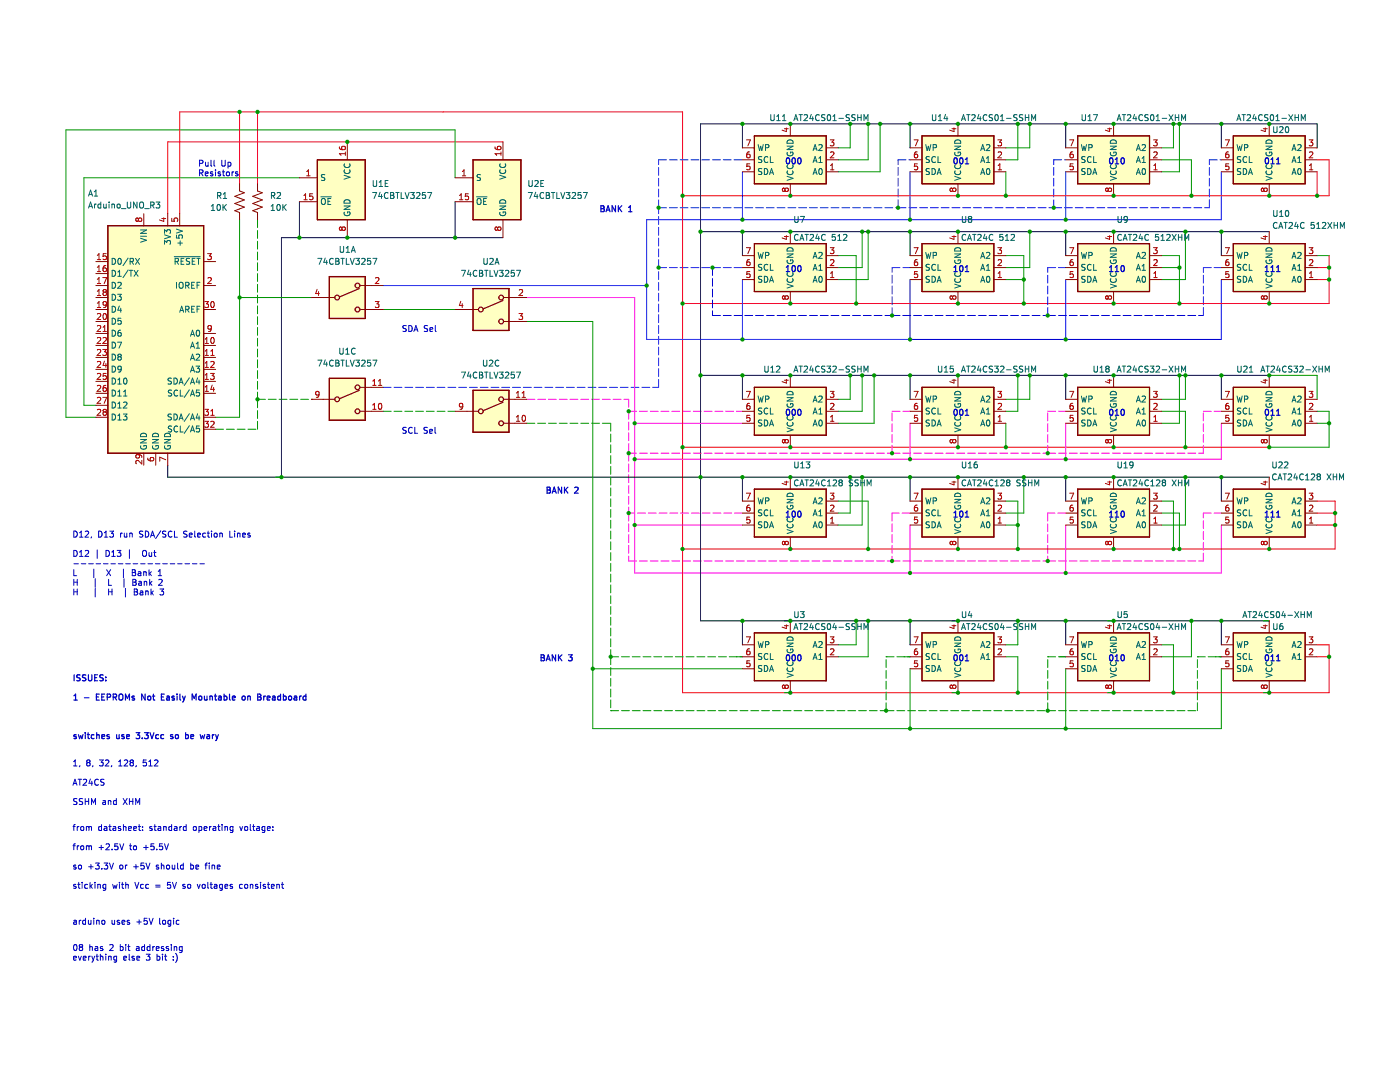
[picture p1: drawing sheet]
<svg xmlns="http://www.w3.org/2000/svg" width="279mm" height="216mm" viewBox="0 0 279 216" stroke-linecap="round" stroke-linejoin="round" font-family="sans-serif">
<path d="M65.7 75.5h7.2v8.4h-7.2z" fill-rule="evenodd" fill="#ffffc2"/>
<path d="M65.7 75.5h7.2v8.4h-7.2z" fill="none" stroke="#840000" stroke-width=".24"/>
<path d="M65.7 55.2h7.2v8.4h-7.2z" fill-rule="evenodd" fill="#ffffc2"/>
<path d="M65.7 55.2h7.2v8.4h-7.2z" fill="none" stroke="#840000" stroke-width=".24"/>
<path d="M94.4 31.9h9.6v11.9h-9.6z" fill-rule="evenodd" fill="#ffffc2"/>
<path d="M94.4 31.9h9.6v11.9h-9.6z" fill="none" stroke="#840000" stroke-width=".24"/>
<path d="M94.4 77.9h7.2v8.4h-7.2z" fill-rule="evenodd" fill="#ffffc2"/>
<path d="M94.4 77.9h7.2v8.4h-7.2z" fill="none" stroke="#840000" stroke-width=".24"/>
<path d="M94.4 57.6h7.2v8.3h-7.2z" fill-rule="evenodd" fill="#ffffc2"/>
<path d="M94.4 57.6h7.2v8.3h-7.2z" fill="none" stroke="#840000" stroke-width=".24"/>
<path d="M150.6 48.6h14.3v9.6h-14.3z" fill-rule="evenodd" fill="#ffffc2"/>
<path d="M150.6 48.6h14.3v9.6h-14.3z" fill="none" stroke="#840000" stroke-width=".24"/>
<path d="M150.6 27.1h14.3v9.6h-14.3z" fill-rule="evenodd" fill="#ffffc2"/>
<path d="M150.6 27.1h14.3v9.6h-14.3z" fill="none" stroke="#840000" stroke-width=".24"/>
<path d="M150.6 77.3h14.3v9.5h-14.3z" fill-rule="evenodd" fill="#ffffc2"/>
<path d="M150.6 77.3h14.3v9.5h-14.3z" fill="none" stroke="#840000" stroke-width=".24"/>
<path d="M150.6 97.6h14.3v9.6h-14.3z" fill-rule="evenodd" fill="#ffffc2"/>
<path d="M150.6 97.6h14.3v9.6h-14.3z" fill="none" stroke="#840000" stroke-width=".24"/>
<path d="M150.6 126.3h14.3v9.5h-14.3z" fill-rule="evenodd" fill="#ffffc2"/>
<path d="M150.6 126.3h14.3v9.5h-14.3z" fill="none" stroke="#840000" stroke-width=".24"/>
<path d="M63.3 31.9h9.6v11.9h-9.6z" fill-rule="evenodd" fill="#ffffc2"/>
<path d="M63.3 31.9h9.6v11.9h-9.6z" fill="none" stroke="#840000" stroke-width=".24"/>
<path d="M21.5 45h19.1v45.4h-19.1z" fill-rule="evenodd" fill="#ffffc2"/>
<path d="M21.5 45h19.1v45.4h-19.1z" fill="none" stroke="#840000" stroke-width=".24"/>
<path d="M246.1 97.6h14.4v9.6h-14.4z" fill-rule="evenodd" fill="#ffffc2"/>
<path d="M246.1 97.6h14.4v9.6h-14.4z" fill="none" stroke="#840000" stroke-width=".24"/>
<path d="M215.1 97.6h14.3v9.6h-14.3z" fill-rule="evenodd" fill="#ffffc2"/>
<path d="M215.1 97.6h14.3v9.6h-14.3z" fill="none" stroke="#840000" stroke-width=".24"/>
<path d="M184 126.3h14.3v9.5h-14.3z" fill-rule="evenodd" fill="#ffffc2"/>
<path d="M184 126.3h14.3v9.5h-14.3z" fill="none" stroke="#840000" stroke-width=".24"/>
<path d="M246.1 126.3h14.4v9.5h-14.4z" fill-rule="evenodd" fill="#ffffc2"/>
<path d="M246.1 126.3h14.4v9.5h-14.4z" fill="none" stroke="#840000" stroke-width=".24"/>
<path d="M215.1 126.3h14.3v9.5h-14.3z" fill-rule="evenodd" fill="#ffffc2"/>
<path d="M215.1 126.3h14.3v9.5h-14.3z" fill="none" stroke="#840000" stroke-width=".24"/>
<path d="M184 97.6h14.3v9.6h-14.3z" fill-rule="evenodd" fill="#ffffc2"/>
<path d="M184 97.6h14.3v9.6h-14.3z" fill="none" stroke="#840000" stroke-width=".24"/>
<path d="M215.1 27.1h14.3v9.6h-14.3z" fill-rule="evenodd" fill="#ffffc2"/>
<path d="M215.1 27.1h14.3v9.6h-14.3z" fill="none" stroke="#840000" stroke-width=".24"/>
<path d="M215.1 48.6h14.3v9.6h-14.3z" fill-rule="evenodd" fill="#ffffc2"/>
<path d="M215.1 48.6h14.3v9.6h-14.3z" fill="none" stroke="#840000" stroke-width=".24"/>
<path d="M246.1 27.1h14.4v9.6h-14.4z" fill-rule="evenodd" fill="#ffffc2"/>
<path d="M246.1 27.1h14.4v9.6h-14.4z" fill="none" stroke="#840000" stroke-width=".24"/>
<path d="M184 27.1h14.3v9.6h-14.3z" fill-rule="evenodd" fill="#ffffc2"/>
<path d="M184 27.1h14.3v9.6h-14.3z" fill="none" stroke="#840000" stroke-width=".24"/>
<path d="M184 48.6h14.3v9.6h-14.3z" fill-rule="evenodd" fill="#ffffc2"/>
<path d="M184 48.6h14.3v9.6h-14.3z" fill="none" stroke="#840000" stroke-width=".24"/>
<path d="M184 77.3h14.3v9.5h-14.3z" fill-rule="evenodd" fill="#ffffc2"/>
<path d="M184 77.3h14.3v9.5h-14.3z" fill="none" stroke="#840000" stroke-width=".24"/>
<path d="M246.1 77.3h14.4v9.5h-14.4z" fill-rule="evenodd" fill="#ffffc2"/>
<path d="M246.1 77.3h14.4v9.5h-14.4z" fill="none" stroke="#840000" stroke-width=".24"/>
<path d="M246.1 48.6h14.4v9.6h-14.4z" fill-rule="evenodd" fill="#ffffc2"/>
<path d="M246.1 48.6h14.4v9.6h-14.4z" fill="none" stroke="#840000" stroke-width=".24"/>
<path d="M215.1 77.3h14.3v9.5h-14.3z" fill-rule="evenodd" fill="#ffffc2"/>
<g fill="none" stroke="#840000" stroke-width=".24">
<path d="M63.3 31.9h9.6v11.9h-9.6zM94.4 31.9h9.6v11.9h-9.6zM150.6 27.1h14.3v9.6h-14.3zM184 27.1h14.3v9.6h-14.3zM215.1 27.1h14.3v9.6h-14.3zM246.1 27.1h14.4v9.6h-14.4zM21.5 45h19.1v45.4h-19.1zM65.7 55.2h7.2v8.4h-7.2zM71.7 57.6l-3.9 1.6M94.4 57.6h7.2v8.3h-7.2zM100.4 60l-4 1.6M150.6 48.6h14.3v9.6h-14.3z"/>
<path d="M184 48.6h14.3v9.6h-14.3zM215.1 48.6h14.3v9.6h-14.3zM246.1 48.6h14.4v9.6h-14.4zM65.7 75.5h7.2v8.4h-7.2zM71.7 77.9l-3.9 1.7M94.4 77.9h7.2v8.4h-7.2zM150.6 77.3h14.3v9.5h-14.3zM184 77.3h14.3v9.5h-14.3zM215.1 77.3h14.3v9.5h-14.3zM246.1 77.3h14.4v9.5h-14.4zM100.4 80.3l-4 1.6M150.6 97.6h14.3v9.6h-14.3z"/>
<path d="M184 97.6h14.3v9.6h-14.3zM215.1 97.6h14.3v9.6h-14.3zM246.1 97.6h14.4v9.6h-14.4zM150.6 126.3h14.3v9.5h-14.3zM184 126.3h14.3v9.5h-14.3zM215.1 126.3h14.3v9.5h-14.3zM246.1 126.3h14.4v9.5h-14.4z"/>
<circle cx="67.3" cy="59.4" r=".48"/>
<circle cx="71.3" cy="57" r=".48"/>
<circle cx="100" cy="59.4" r=".48"/>
<circle cx="67.3" cy="79.7" r=".48"/>
<circle cx="71.3" cy="77.3" r=".48"/>
<circle cx="71.3" cy="61.8" r=".48"/>
<circle cx="96" cy="61.8" r=".48"/>
<circle cx="100" cy="79.7" r=".48"/>
<circle cx="100" cy="64.1" r=".48"/>
<circle cx="71.3" cy="82.1" r=".48"/>
<circle cx="96" cy="82.1" r=".48"/>
<circle cx="100" cy="84.5" r=".48"/>
</g>
<g fill="none" stroke="#009600" stroke-width=".2">
<path d="M59.8 35.5h-43.1v45.4h2.4M90.8 35.5v-9.6h-77.6v57.4h5.9M169.7 24.7v4.8h-2.4M173.3 24.7v7.2h-6M175.6 24.7v9.6h-8.3M200.7 34.3v4.8M203.1 24.7v7.2h-2.4M205.5 24.7v4.8h-4.8M231.8 31.9h6v7.2M234.2 24.7v4.8h-2.4M235.4 24.7v9.6h-3.6M47.8 43.8v39.5h-4.8"/>
<path d="M47.8 59.4h14.3M51.4 43.8v1.6M51.4 46v1.6M51.4 48.1v1.6M51.4 50.3v1.6M51.4 52.4v1.6M51.4 54.6v1.6M51.4 56.7v1.6M51.4 58.9v1.6M167.3 51h3.6v9.6M172.1 46.2v7.2h-4.8M173.3 46.2v9.6h-6"/>
<path d="M200.7 55.8h3.6M200.7 51h3.6v9.6M205.5 46.2v7.2h-4.8M231.8 51h3.6v9.6M231.8 53.4h3.6M236.6 46.2v9.6h-4.8M262.9 51h2.4M51.4 78.2v1.5h1.6M51.4 61v1.6M51.4 63.2v1.6M51.4 65.3v1.6M51.4 67.5v1.6"/>
<path d="M51.4 69.6v1.6M51.4 71.8v1.6M51.4 73.9v1.6M51.4 76.1v1.6M51.4 79.8v1.6M53.5 79.7h1.6M55.7 79.7h1.6M57.8 79.7h1.6M60 79.7h1.6M62.1 79.7h.1M76.5 61.8h14.3M105.2 64.1h13.1v81.3h125.4v-12"/>
<path d="M169.7 74.9v4.8h-2.4M172.1 74.9v7.2h-4.8M174.5 74.9v9.6h-7.2M203.1 74.9v7.2h-2.4M205.5 74.9v4.8h-4.8M235.4 74.9v9.6h-3.6M236.6 74.9v4.8h-4.8M253.3 74.9h9.6v4.8M43 85.7h1.6M45.2 85.7h1.6M47.3 85.7h1.6M49.5 85.7h1.6"/>
<path d="M51.4 81.9v1.6M51.4 84.1v1.6M55 95.2h1.2M76.5 82.1h1.6M78.6 82.1h1.6M80.8 82.1h1.6M82.9 82.1h1.6M85.1 82.1h1.6M87.2 82.1h1.6M89.4 82.1h1.4M105.2 84.5h1.5M107.3 84.5h1.6"/>
<path d="M109.5 84.5h1.5M111.6 84.5h1.6M113.8 84.5h1.5M115.9 84.5h1.6M118.1 84.5h1.5M120.2 84.5h1.6M121.9 84.5v1.5M121.9 86.6v1.6M121.9 88.8v1.5M121.9 90.9v1.6M121.9 93.1v1.5M121.9 95.2v1.6"/>
<path d="M121.9 97.4v1.5M121.9 99.5v1.6M167.3 100h6v9.5M169.7 95.2v7.2h-2.4M172.1 95.2v9.6h-4.8M200.7 100h2.4v9.5M200.7 84.5v4.7M204.3 95.2v7.2h-3.6M231.8 82.1h4.8v7.1M231.8 100h2.4v9.5M236.6 95.2v9.6h-4.8M262.9 82.1h2.4v7.1h-12"/>
<path d="M262.9 84.5h2.4M121.9 101.7v1.5M121.9 103.8v1.6M121.9 106v1.5M121.9 108.1v1.6M121.9 110.3v1.5M121.9 112.4v1.6M121.9 114.6v1.5M121.9 116.7v1.6M121.9 118.9v1.5M200.7 104.8h2.4M231.8 102.4h3.6v7.1"/>
<path d="M118.3 133.4h29.9M121.9 121v1.6M121.9 123.2v1.5M121.9 125.3v1.6M121.9 127.5v1.5M121.9 129.6v3M121.9 133.2v1.6M121.9 135.4v1.5M121.9 137.5v1.6M121.9 139.7v1.5M121.9 131.1h1.6M124 131.1h1.6"/>
<path d="M126.2 131.1h1.6M128.3 131.1h1.6M130.5 131.1h1.6M132.6 131.1h1.6M134.8 131.1h1.6M136.9 131.1h1.6M139.1 131.1h1.6M141.2 131.1h1.6M143.4 131.1h1.6M145.5 131.1h2.7M156.5 123.9h1.2M156.5 138.2h1.2"/>
<path d="M170.9 123.9v4.8h-3.6M173.3 123.9v7.2h-6M176.8 131.1h.1M176.8 131.1h1.6M176.8 131.6v1.6M176.8 133.8v1.6M176.8 135.9v1.6M176.8 138.1v1.6M179 131.1h2.6M181.6 133.4v12M190 123.9h1.2M190 138.2h1.2"/>
<path d="M200.7 131.1h2.4v7.1M203.1 123.9v4.8h-2.4M209.1 131.1h.1M209.1 131.1h1.6M209.1 131.6v1.6M209.1 133.8v1.6M209.1 135.9v1.6M209.1 138.1v1.6M211.2 131.1h1.5M212.7 133.4v12M221 123.9h1.2M221 138.2h1.2"/>
<path d="M231.8 128.7h2.4v9.5M237.8 123.9v7.2h-6M239 131.1h.1M239 131.1h1.5M239 131.6v1.6M239 133.8v1.6M239 135.9v1.6M239 138.1v1.6M241.1 131.1h2.6M252.1 123.9h1.2M252.1 138.2h1.2M121.9 141.8h.1"/>
<path d="M121.9 141.8h1.6M124 141.8h1.6M126.2 141.8h1.6M128.3 141.8h1.6M130.5 141.8h1.6M132.6 141.8h1.6M134.8 141.8h1.6M136.9 141.8h1.6M139.1 141.8h1.6M141.2 141.8h1.6M143.4 141.8h1.6M145.5 141.8h1.6"/>
<path d="M147.7 141.8h1.6M149.8 141.8h1.6M152 141.8h1.6M154.1 141.8h1.6M156.3 141.8h1.6M158.4 141.8h1.6M160.6 141.8h1.6M162.7 141.8h1.6M164.9 141.8h1.6M167 141.8h1.6M169.2 141.8h1.6M171.3 141.8h1.6"/>
<path d="M173.5 141.8h1.6M175.6 141.8h2.8M176.8 140.2v1.6M179 141.8h1.6M181.1 141.8h1.6M183.3 141.8h1.6M185.4 141.8h1.6M187.6 141.8h1.6M189.7 141.8h1.6M191.9 141.8h1.6M194 141.8h1.6M196.2 141.8h1.6"/>
<path d="M198.3 141.8h1.6M200.5 141.8h1.6M202.6 141.8h1.6M204.8 141.8h1.6M206.9 141.8h1.6M209.1 141.8h.1M209.1 141.8h1.6M209.1 140.2v1.6M211.2 141.8h1.6M213.4 141.8h1.6M215.6 141.8h1.5M217.7 141.8h1.6"/>
<path d="M219.9 141.8h1.5M222 141.8h1.6M224.2 141.8h1.5M226.3 141.8h1.6M228.5 141.8h1.5M230.6 141.8h1.6M232.8 141.8h1.5M234.9 141.8h1.6M237.1 141.8h1.5M239 140.2v1.6"/>
</g>
<g fill="none" stroke="#000" stroke-width=".2">
<path d="M148.2 24.7v4.8M181.6 24.7v4.8M212.7 24.7v4.8M243.7 24.7v4.8M262.9 29.5v-4.8h-123.1v99.2h113.5M59.8 40.3v7.1M90.8 40.3v7.1M100.4 47.4h-44.2v47.8M139.8 46.2h113.5M148.2 46.2v4.8M181.6 46.2v4.8M212.7 46.2v4.8"/>
<path d="M243.7 46.2v4.8M139.8 74.9h113.5M148.2 74.9v4.8M181.6 74.9v4.8M212.7 74.9v4.8M243.7 74.9v4.8M33.5 92.8v2.4h219.8M148.2 95.2v4.8M181.6 95.2v4.8M212.7 95.2v4.8M243.7 95.2v4.8M148.2 123.9v4.8"/>
<path d="M181.6 123.9v4.8M212.7 123.9v4.8M243.7 123.9v4.8"/>
</g>
<path d="M125.5 90.4v1.6M125.5 92.6v1.6M125.5 94.7v1.6M125.5 96.9v1.6M125.5 99v1.6M125.5 101.2v1.2" fill="none" stroke="#ff00fe" stroke-width=".2"/>
<path d="M126.7 84.5v29.8h117v-9.5M126.7 91.6h54.9M126.7 104.8h21.5M181.6 104.8v9.5M212.7 104.8v9.5" fill="none" stroke="#ff00ea" stroke-width=".2"/>
<path d="M125.5 82.1h1.5M127.6 82.1h1.6M129.8 82.1h1.5M131.9 82.1h1.6M134.1 82.1h1.5M136.2 82.1h1.6M138.4 82.1h1.5M140.5 82.1h1.6M142.7 82.1h1.5M144.8 82.1h1.6M147 82.1h1.2" fill="none" stroke="#ff00ce" stroke-width=".2"/>
<path d="M125.5 79.7v1.6M125.5 81.8v.3" fill="none" stroke="#ff00cf" stroke-width=".2"/>
<path d="M126.7 84.5h21.5M125.5 102.4h1.2M127.2 102.4h1.6M129.4 102.4h1.6M131.5 102.4h1.6M133.7 102.4h1.6M135.8 102.4h1.6M138 102.4h1.6M140.1 102.4h1.6M142.3 102.4h1.6M144.4 102.4h1.6M146.6 102.4h1.6" fill="none" stroke="#ff00f4" stroke-width=".2"/>
<path d="M253.3 89.2h-117.1v20.3h130.2v-9.5h-3.5M262.9 104.8h3.5M262.9 102.4h3.5" fill="none" stroke="#f01" stroke-width=".2"/>
<g fill="none" stroke="#ff00e7" stroke-width=".2">
<path d="M125.5 90.4h1.5M127.6 90.4h1.6M129.8 90.4h1.5M131.9 90.4h1.6M134.1 90.4h1.5M136.2 90.4h1.6M138.4 90.4h1.5M140.5 90.4h1.6M142.7 90.4h1.5M144.8 90.4h1.6M147 90.4h1.5M149.1 90.4h1.6"/>
<path d="M151.3 90.4h1.6M153.4 90.4h1.6M155.6 90.4h1.6M157.7 90.4h1.6M159.9 90.4h1.6M162 90.4h1.6M164.2 90.4h1.6M166.3 90.4h1.6M168.5 90.4h1.6M170.6 90.4h1.6M172.8 90.4h1.6M174.9 90.4h1.6"/>
<path d="M177.1 90.4h.9M209.1 102.4v1.6M209.1 104.5v1.6M209.1 106.7v1.6M209.1 108.8v1.6M209.1 111v.9M240.2 102.4v.9M240.2 103.9v1.6M240.2 106.1v1.5M240.2 108.2v1.6M240.2 110.4v1.5"/>
</g>
<g fill="none" stroke="#ff00de" stroke-width=".2">
<path d="M125.5 111.9h1.5M127.6 111.9h1.6M129.8 111.9h1.5M131.9 111.9h1.6M134.1 111.9h1.5M136.2 111.9h1.6M138.4 111.9h1.5M140.5 111.9h1.6M142.7 111.9h1.5M144.8 111.9h1.6M147 111.9h1.5M149.1 111.9h1.6"/>
<path d="M151.3 111.9h1.6M153.4 111.9h1.6M155.6 111.9h1.6M157.7 111.9h1.6M159.9 111.9h1.6M162 111.9h1.6M164.2 111.9h1.6M166.3 111.9h1.6M168.5 111.9h1.6M170.6 111.9h1.6M172.8 111.9h1.6M174.9 111.9h1.6"/>
<path d="M177.1 111.9h.9"/>
</g>
<g fill="none" stroke="#040fff" stroke-width=".2">
<path d="M178 63h1.6M180.2 63h1.6M182.3 63h1.6M184.5 63h1.6M186.6 63h1.6M188.8 63h1.6M190.9 63h1.6M193.1 63h1.6M195.2 63h1.6M197.4 63h1.6M199.5 63h1.6M201.7 63h1.6"/>
<path d="M203.8 63h1.6M206 63h1.6M208.1 63h1"/>
</g>
<path d="M181.6 34.3v9.5h31.1M181.6 55.8v11.9h31.1" fill="none" stroke="#0500ff" stroke-width=".2"/>
<g fill="none" stroke="#000bff" stroke-width=".2">
<path d="M179.2 31.9h1.6M181.4 31.9h.2M241.4 31.9h1.5M243.5 31.9h.2M179.2 41.4h1.6M181.4 41.4h1.6M183.5 41.4h1.6M185.7 41.4h1.6M187.8 41.4h1.6M190 41.4h1.6M192.1 41.4h1.6M194.3 41.4h1.6"/>
<path d="M196.4 41.4h1.6M198.6 41.4h1.6M200.7 41.4h1.6M202.9 41.4h1.6M205 41.4h1.6M207.2 41.4h1.6M209.3 41.4h1"/>
</g>
<path d="M178 53.4h1.6M180.2 53.4h1.4" fill="none" stroke="#001dff" stroke-width=".2"/>
<g fill="none" stroke="#0634ff" stroke-width=".2">
<path d="M131.4 33.4v1.6M131.4 35.6v1.5M131.4 37.7v1.6M131.4 39.9v2.7M133 31.9h-1.6v.9M133.6 31.9h1.6M135.7 31.9h1.6M137.9 31.9h1.6M140 31.9h1.6M142.2 31.9h1.6M144.3 31.9h1.6M146.5 31.9h1.6"/>
<path d="M131.4 43.2v1.6M131.4 45.4v1.5M131.4 47.5v1.6M131.4 49.7v1.5M131.4 51.8v1.8M131.4 54.2v1.6M131.4 56.4v1.5M131.4 58.5v1.6M76.5 77.3h1.6M78.6 77.3h1.6M80.8 77.3h1.6M82.9 77.3h1.6"/>
<path d="M85.1 77.3h1.6M87.2 77.3h1.6M89.4 77.3h1.6M91.5 77.3h1.6M93.7 77.3h1.6M95.8 77.3h1.6M98 77.3h1.6M100.1 77.3h1.6M102.3 77.3h1.6M104.4 77.3h1.6M106.6 77.3h1.6M108.7 77.3h1.6"/>
<path d="M110.9 77.3h1.6M113 77.3h1.6M115.2 77.3h1.6M117.3 77.3h1.6M119.5 77.3h1.6M121.6 77.3h1.6M123.8 77.3h1.6M125.9 77.3h1.6M128.1 77.3h1.6M131.4 75.7v1.6h-1.2M131.4 60.7v1.5M131.4 62.8v1.6"/>
<path d="M131.4 65v1.5M131.4 67.1v1.6M131.4 69.3v1.5M131.4 71.4v1.6M131.4 73.6v1.5"/>
</g>
<path d="M69.3 28.3h31.1" fill="none" stroke="#ff0b00" stroke-width=".2"/>
<path d="M105.2 59.4h21.5" fill="none" stroke="#ff09ed" stroke-width=".2"/>
<path d="M126.7 59.4v25.1" fill="none" stroke="#ff00e1" stroke-width=".2"/>
<path d="M105.2 79.7h1.5M107.3 79.7h1.6M109.5 79.7h1.5M111.6 79.7h1.6M113.8 79.7h1.5M115.9 79.7h1.6M118.1 79.7h1.5M120.2 79.7h1.6M122.4 79.7h1.5M124.5 79.7h1" fill="none" stroke="#ff00ed" stroke-width=".2"/>
<path d="M136.2 60.6v28.6" fill="none" stroke="#ff0200" stroke-width=".2"/>
<path d="M136.2 22.3v16.8" fill="none" stroke="#ff0007" stroke-width=".2"/>
<path d="M88.4 22.3h47.8" fill="none" stroke="#ff0a10" stroke-width=".2"/>
<path d="M76.5 57h52.6" fill="none" stroke="#03f" stroke-width=".2"/>
<path d="M210.3 33.4v1.6M210.3 35.6v1.5M210.3 37.7v1.6M210.3 39.9v1.5M211.9 31.9h-1.6v.9M212.4 31.9h.3M142.2 53.4h1.6M144.3 53.4h1.6M146.5 53.4h1.6M209.1 53.4h1.6M211.2 53.4h1.5" fill="none" stroke="#0014ff" stroke-width=".2"/>
<path d="M262.9 31.9h2.4v7.2h-129.1v21.5h129.1v-9.6M262.9 34.3v4.8M262.9 53.4h2.4M262.9 55.8h2.4" fill="none" stroke="#ff0013" stroke-width=".2"/>
<path d="M148.2 55.8v11.9h33.4" fill="none" stroke="#122aff" stroke-width=".2"/>
<path d="M148.2 43.8h-19.1v23.9h19.1" fill="none" stroke="#002bff" stroke-width=".2"/>
<path d="M148.2 34.3v9.5h33.4" fill="none" stroke="#0700ff" stroke-width=".2"/>
<path d="M131.4 53.4h1.6M133.6 53.4h1.6M135.7 53.4h1.6M137.9 53.4h1.6M140 53.4h1.6M142.2 53.4h.1M142.2 53.4v1.6M142.2 55.5v1.6M142.2 57.7v1.6M142.2 59.8v1.6M142.2 62v1" fill="none" stroke="#0f00ff" stroke-width=".2"/>
<g fill="none" stroke="#0001ff" stroke-width=".2">
<path d="M142.2 63h1.6M144.3 63h1.6M146.5 63h1.6M148.6 63h1.6M150.8 63h1.6M152.9 63h1.6M155.1 63h1.6M157.2 63h1.6M159.4 63h1.6M161.5 63h1.6M163.7 63h1.6M165.8 63h1.6"/>
<path d="M168 63h1.6M170.2 63h1.5M172.3 63h1.6M174.5 63h1.5M176.6 63h1.4"/>
</g>
<g fill="none" stroke="#0b39ff" stroke-width=".2">
<path d="M131.4 41.4h1.6M133.6 41.4h1.6M135.7 41.4h1.6M137.9 41.4h1.6M140 41.4h1.6M142.2 41.4h1.6M144.3 41.4h1.6M146.5 41.4h1.6M148.6 41.4h1.6M150.8 41.4h1.6M152.9 41.4h1.6M155.1 41.4h1.6"/>
<path d="M157.2 41.4h1.6M159.4 41.4h1.6M161.5 41.4h1.6M163.7 41.4h1.6M165.8 41.4h1.6M168 41.4h1.6M170.2 41.4h1.5M172.3 41.4h1.6M174.5 41.4h1.5M176.6 41.4h1.6M178.8 41.4h.4"/>
</g>
<path d="M125.5 82.1v1.5M125.5 84.2v1.6M125.5 86.4v1.5M125.5 88.5v1.6" fill="none" stroke="#ff00d1" stroke-width=".2"/>
<path d="M125.5 102.4v1.6M125.5 104.5v1.6M125.5 106.7v1.6M125.5 108.8v1.6M125.5 111v.9" fill="none" stroke="#ff00e9" stroke-width=".2"/>
<path d="M136.2 109.5v28.7" fill="none" stroke="#ff1216" stroke-width=".2"/>
<path d="M262.9 128.7h2.4v9.5h-129.1M262.9 131.1h2.4" fill="none" stroke="#f00" stroke-width=".2"/>
<path d="M35.9 22.3h52.5M47.8 22.3v14.4M51.4 22.3v14.4" fill="none" stroke="#ff0006" stroke-width=".2"/>
<path d="M69.3 28.3h-35.8v14.3" fill="none" stroke="#ff000d" stroke-width=".2"/>
<path d="M35.9 22.3v20.3" fill="none" stroke="#ff060c" stroke-width=".2"/>
<g fill="none" stroke="#ff00e6" stroke-width=".2">
<path d="M209.1 90.4h1.6M211.2 90.4h1.6M213.4 90.4h1.6M215.6 90.4h1.5M217.7 90.4h1.6M219.9 90.4h1.5M222 90.4h1.6M224.2 90.4h1.5M226.3 90.4h1.6M228.5 90.4h1.5M230.6 90.4h1.6M232.8 90.4h1.5"/>
<path d="M234.9 90.4h1.6M237.1 90.4h1.5M239.2 90.4h1"/>
</g>
<g fill="none" stroke="#ff00d3" stroke-width=".2">
<path d="M209.1 82.4v1.6M209.1 84.6v1.5M209.1 86.7v1.6M209.1 88.9v1.5M178 111.9h1.6M180.2 111.9h1.6M182.3 111.9h1.6M184.5 111.9h1.6M186.6 111.9h1.6M188.8 111.9h1.6M190.9 111.9h1.6M193.1 111.9h1.6"/>
<path d="M195.2 111.9h1.6M197.4 111.9h1.6M199.5 111.9h1.6M201.7 111.9h1.6M203.8 111.9h1.6M206 111.9h1.6M208.1 111.9h1"/>
</g>
<path d="M178 82.1h1.6M180.2 82.1h1.4M209.1 82.1h1.6M211.2 82.1h1.5" fill="none" stroke="#ff00d6" stroke-width=".2"/>
<path d="M243.7 84.5v7.1" fill="none" stroke="#ff0cd5" stroke-width=".2"/>
<path d="M240.2 82.4v1.6M240.2 84.6v1.5M240.2 86.7v1.6M240.2 88.9v1.5" fill="none" stroke="#ff08df" stroke-width=".2"/>
<path d="M240.2 82.1h1.5M242.3 82.1h1.4" fill="none" stroke="#ff00fb" stroke-width=".2"/>
<path d="M209.1 102.4h1.4M211.1 102.4h1.6" fill="none" stroke="#ff07f4" stroke-width=".2"/>
<g fill="none" stroke="#ff0ce1" stroke-width=".2">
<path d="M209.1 111.9h1.6M211.2 111.9h1.6M213.4 111.9h1.6M215.6 111.9h1.5M217.7 111.9h1.6M219.9 111.9h1.5M222 111.9h1.6M224.2 111.9h1.5M226.3 111.9h1.6M228.5 111.9h1.5M230.6 111.9h1.6M232.8 111.9h1.5"/>
<path d="M234.9 111.9h1.6M237.1 111.9h1.5M239.2 111.9h1"/>
</g>
<path d="M178 102.4v1.6M178 104.5v1.6M178 106.7v1.6M178 108.8v1.6M178 111v.9" fill="none" stroke="#ff00f1" stroke-width=".2"/>
<path d="M181.6 91.6h31.1" fill="none" stroke="#f0d" stroke-width=".2"/>
<path d="M212.7 84.5v7.1" fill="none" stroke="#ff00ef" stroke-width=".2"/>
<path d="M178 102.4h1.5M180 102.4h1.6" fill="none" stroke="#ff0bf4" stroke-width=".2"/>
<path d="M240.2 102.4h1.5M242.3 102.4h1.4" fill="none" stroke="#ff06d6" stroke-width=".2"/>
<path d="M212.7 43.8h31" fill="none" stroke="#000cff" stroke-width=".2"/>
<path d="M212.7 34.3v9.5" fill="none" stroke="#1035ff" stroke-width=".2"/>
<path d="M243.7 34.3v9.5" fill="none" stroke="#0217ff" stroke-width=".2"/>
<g fill="none" stroke="#000eff" stroke-width=".2">
<path d="M210.3 41.4h1.6M212.4 41.4h1.6M214.6 41.4h1.6M216.7 41.4h1.6M218.9 41.4h1.6M221 41.4h1.6M223.2 41.4h1.6M225.3 41.4h1.6M227.5 41.4h1.6M229.6 41.4h1.6M231.8 41.4h1.6M233.9 41.4h1.6"/>
<path d="M236.1 41.4h1.6M238.3 41.4h1.5M240.2 53.4v1M240.2 54.9v1.6M240.2 57.1v1.6M240.2 59.2v1.6M240.4 41.4h1M240.2 61.4v1.6"/>
</g>
<path d="M241.4 31.9v.9M241.4 33.4v1.6M241.4 35.6v1.5M241.4 37.7v1.6M241.4 39.9v1.5" fill="none" stroke="#0024ff" stroke-width=".2"/>
<path d="M179.2 31.9v.9M179.2 33.4v1.6M179.2 35.6v1.5M179.2 37.7v1.6M179.2 39.9v1.5M178 53.4v1M178 54.9v1.6M178 57.1v1.6M178 59.2v1.6M178 61.4v1.6" fill="none" stroke="#031aff" stroke-width=".2"/>
<path d="M181.6 84.5v7.1" fill="none" stroke="#ff03d8" stroke-width=".2"/>
<path d="M178 82.4v1.6M178 84.6v1.5M178 86.7v1.6M178 88.9v1.5" fill="none" stroke="#ff00ca" stroke-width=".2"/>
<g fill="none" stroke="#ff01c2" stroke-width=".2">
<path d="M178 90.4h1.6M180.2 90.4h1.6M182.3 90.4h1.6M184.5 90.4h1.6M186.6 90.4h1.6M188.8 90.4h1.6M190.9 90.4h1.6M193.1 90.4h1.6M195.2 90.4h1.6M197.4 90.4h1.6M199.5 90.4h1.6M201.7 90.4h1.6"/>
<path d="M203.8 90.4h1.6M206 90.4h1.6M208.1 90.4h1"/>
</g>
<path d="M240.2 53.4h1.5M242.3 53.4h1.4" fill="none" stroke="#0028ff" stroke-width=".2"/>
<path d="M243.7 55.8v11.9" fill="none" stroke="#0114ff" stroke-width=".2"/>
<path d="M212.7 67.7h31" fill="none" stroke="#0004ff" stroke-width=".2"/>
<g fill="none" stroke="#0008ff" stroke-width=".2">
<path d="M209.1 63h1.6M211.2 63h1.6M213.4 63h1.6M215.6 63h1.5M217.7 63h1.6M219.9 63h1.5M222 63h1.6M224.2 63h1.5M226.3 63h1.6M228.5 63h1.5M230.6 63h1.6M232.8 63h1.5"/>
<path d="M234.9 63h1.6M237.1 63h1.5M239.2 63h1"/>
</g>
<path d="M212.7 55.8v11.9" fill="none" stroke="#0b13ff" stroke-width=".2"/>
<path d="M209.1 53.4v1M209.1 54.9v1.6M209.1 57.1v1.6M209.1 59.2v1.6M209.1 61.4v1.6" fill="none" stroke="#0017ff" stroke-width=".2"/>
<path d="M212.7 91.6h31" fill="none" stroke="#ff05d2" stroke-width=".2"/>
<g fill="none" stroke="#0000c2" stroke-width=".24">
<path d="M157.1 31.6l.1-.1a.64 .64 0 0 1 .4 .6 .64 .64 0 0 1-.4 .6 .79 .79 0 0 1-.1-1.1zM158.2 31.6l.1-.1a.64 .64 0 0 1 .5 .6 .64 .64 0 0 1-.5 .6 .79 .79 0 0 1-.1-1.1zM159.4 31.6l.1-.1a.64 .64 0 0 1 .4 .6 .64 .64 0 0 1-.4 .6 .79 .79 0 0 1-.1-1.1zM190.5 31.6l.2-.1a.64 .64 0 0 1 .4 .6 .64 .64 0 0 1-.4 .6 .79 .79 0 0 1-.2-1.1zM191.7 31.6l.1-.1a.64 .64 0 0 1 .4 .6 .64 .64 0 0 1-.4 .6 .79 .79 0 0 1-.1-1.1zM192.6 32.7h.7M192.6 31.8l.4-.3v1.2M221.6 31.6l.1-.1a.64 .64 0 0 1 .4 .6 .64 .64 0 0 1-.4 .6 .79 .79 0 0 1-.1-1.1zM222.6 32.7h.7M222.6 31.8l.3-.3v1.2M223.9 31.6l.1-.1a.64 .64 0 0 1 .4 .6 .64 .64 0 0 1-.4 .6 .79 .79 0 0 1-.1-1.1zM252.6 31.6l.2-.1a.64 .64 0 0 1 .4 .6 .64 .64 0 0 1-.4 .6l-.3-.5z"/>
<path d="M253.6 32.7h.7M253.6 31.8l.4-.3v1.2M254.8 32.7h.7M254.8 31.8l.3-.3v1.2M119.9 41.1h.4l.3 .2-.3 .3 .3 .1v.3l-.2 .2h-.5zM119.9 41.6h.4M121 42.2l.4-1.1 .4 1.1M121.1 41.9h.5M122.8 41.1v1.1l-.6-1.1v1.1M123.4 41.1v1.1M123.6 41.6l.5 .6M124.1 41.1l-.7 .6"/>
<path d="M125.5 42.2h.6M125.5 41.4l.3-.3v1.1M156.9 53.3l.4-.3v1.2M156.9 54.2h.7M158.2 53.1l.1-.1a.64 .64 0 0 1 .5 .6 .64 .64 0 0 1-.5 .6 .79 .79 0 0 1-.1-1.1zM159.3 53.1l.2-.1a.64 .64 0 0 1 .4 .6 .64 .64 0 0 1-.4 .6l-.3-.5zM190.4 54.2h.7M190.4 53.3l.3-.3v1.2M191.6 53.1l.2-.1a.64 .64 0 0 1 .4 .6 .64 .64 0 0 1-.4 .6l-.3-.5zM192.6 54.2h.7M192.6 53.3l.4-.3v1.2M221.4 54.2h.7"/>
<path d="M221.4 53.3l.4-.3v1.2M222.6 54.2h.7M222.6 53.3l.3-.3v1.2M223.8 53.1l.2-.1a.64 .64 0 0 1 .4 .6 .64 .64 0 0 1-.4 .6l-.3-.5zM252.5 54.2h.7M252.5 53.3l.3-.3v1.2M253.6 54.2h.7M253.6 53.3l.4-.3v1.2M254.8 54.2h.7M254.8 53.3l.3-.3v1.2M109.2 97.2h.4l.2 .2-.2 .4 .2 .1 .1 .3-.3 .2h-.4zM109.2 97.8h.4"/>
<path d="M110.2 98.4l.4-1.2 .4 1.2M110.3 98.1h.6M112.1 97.2v1.2l-.7-1.2v1.2M112.7 97.2v1.2M112.8 97.7l.5 .7M113.3 97.2l-.6 .7M114.7 97.3l.5-.1 .2 .3-.8 .9h.8M157 81.8l.2-.1a.64 .64 0 0 1 .4 .6 .64 .64 0 0 1-.4 .6l-.3-.5zM158.2 81.8l.1-.1a.64 .64 0 0 1 .5 .6 .64 .64 0 0 1-.5 .6l-.2-.5zM159.3 81.8l.2-.1a.64 .64 0 0 1 .4 .6 .64 .64 0 0 1-.4 .6l-.3-.5zM190.5 81.8l.2-.1a.64 .64 0 0 1 .4 .6 .64 .64 0 0 1-.4 .6l-.3-.5zM191.6 81.8l.2-.1a.64 .64 0 0 1 .4 .6 .64 .64 0 0 1-.4 .6l-.3-.5z"/>
<path d="M192.6 82.9h.7M192.6 82l.4-.3v1.2M221.5 81.8l.2-.1a.64 .64 0 0 1 .4 .6 .64 .64 0 0 1-.4 .6l-.3-.5zM222.6 82.9h.7M222.6 82l.3-.3v1.2M223.8 81.8l.2-.1a.64 .64 0 0 1 .4 .6 .64 .64 0 0 1-.4 .6l-.3-.5zM252.6 81.8l.2-.1a.64 .64 0 0 1 .4 .6 .64 .64 0 0 1-.4 .6l-.3-.5zM253.6 82.9h.7M253.6 82l.4-.3v1.2M254.8 82.9h.7M254.8 82l.3-.3v1.2M156.9 103.2h.7"/>
<path d="M156.9 102.3l.4-.3v1.2M158.2 102.1l.1-.1a.64 .64 0 0 1 .5 .6 .64 .64 0 0 1-.5 .6l-.2-.5zM159.3 102.1l.2-.1a.64 .64 0 0 1 .4 .6 .64 .64 0 0 1-.4 .6l-.3-.5zM190.4 103.2h.7M190.4 102.3l.3-.3v1.2M191.6 102.1l.2-.1a.64 .64 0 0 1 .4 .6 .64 .64 0 0 1-.4 .6l-.3-.5zM192.6 103.2h.7M192.6 102.3l.4-.3v1.2M221.4 103.2h.7M221.4 102.3l.4-.3v1.2M222.6 103.2h.7M222.6 102.3l.3-.3v1.2"/>
<path d="M223.8 102.1l.2-.1a.64 .64 0 0 1 .4 .6 .64 .64 0 0 1-.4 .6l-.3-.5zM252.5 103.2h.7M252.5 102.3l.3-.3v1.2M253.6 103.2h.7M253.6 102.3l.4-.3v1.2M254.8 103.2h.7M254.8 102.3l.3-.3v1.2M14.7 139.7h.7M14.7 138.8l.4-.3v1.2M14.8 134.6v1.2M16 134.7l-.6 .1v.3l.5 .2 .1 .3-.2 .2h-.5M16.8 139.2h1"/>
<path d="M17.1 134.7l-.6 .1v.3l.5 .2 .1 .3-.2 .2h-.5M17.6 134.6v1l.3 .2h.3l.1-.2v-1M18.9 135.2h.4M19.2 139.1h.4M19.5 134.6h-.6v1.2h.6M19.8 138.5h-.6v1.2h.6M20.3 139.1h.4M20.6 134.7l-.6 .1v.3l.5 .2 .1 .3-.2 .2h-.5M20.9 138.5h-.6v1.2h.6M21.1 135.1v.1M21.1 135.7v.1M21.4 139.1h.6v-.5l-.6-.1v1.2"/>
<path d="M22.6 139.1h.6v-.5l-.6-.1v1.2M22.9 139.1l.4 .6M23.8 138.7l.2-.2a.4 .4 0 0 1 .5 .4v.4a.4 .4 0 0 1-.4 .4 .4 .4 0 0 1-.4-.4zM25 139.7v-1.2l.4 .8 .4-.8v1.2M26.8 139l-.3-.1-.2 .2 .1 .1 .4 .1v.3h-.5M29 138.5v1.2l-.7-1.2v1.2M29.5 139l.2-.1 .3 .1v.6h-.5zM30.4 138.9h.5M30.6 138.5v1l.3 .2M32.2 139.1h.4M32.8 138.5h-.6v1.2h.6M33.3 139h.4l.1 .7"/>
<path d="M33.8 139.2l-.6 .2 .2 .3 .4-.1M34.8 139l-.3-.1-.2 .2 .1 .1 .4 .1v.3h-.5M35.3 138.5v.1M35.3 138.9v.8M35.9 138.5v1l.2 .2M36.4 138.9l.3 .8M36.7 139.7l-.3 .4M37 138.9l-.3 .8M38.4 139.7v-1.2l.4 .8 .3-.8v1.2M39.7 139l.2-.1 .3 .1v.6h-.5zM40.8 138.9l.1 .7h.4M41.3 138.9v.8"/>
<path d="M41.9 139h.4l.1 .7M41.9 138.9v.8M42.8 138.9h.4M43 138.5v1l.2 .2M43.6 139h.5l.1 .7M44.2 139.2l-.6 .2 .2 .3 .4-.1M44.7 139l.4-.1 .2 .2-.1 .5h-.5M44.7 138.5v1.2M45.8 138.5v1l.2 .2M46.4 139.3l.5-.1v-.2l-.4-.1-.1 .2v.5h.5M48.4 139l.1-.1 .4 .1-.1 .6h-.4zM49.4 139h.5l.1 .7"/>
<path d="M49.4 138.9v.8M51.4 138.5h.4l.3 .2-.3 .4 .3 .1v.3l-.2 .2h-.5zM51.4 139.1h.4M52.6 138.9v.8M53 138.9l-.4 .2M53.3 139.3l.6-.1-.1-.2-.3-.1-.2 .2 .1 .5h.4M54.4 139h.5v.7M54.9 139.2l-.6 .2 .2 .3 .4-.1M56 139l-.4-.1-.2 .2 .1 .5h.5M56 138.5v1.2M56.6 139l.3-.1 .2 .2-.1 .5h-.4M56.6 138.5v1.2"/>
<path d="M57.6 139l.2-.1 .3 .1v.6h-.5zM58.7 139h.5v.7M59.2 139.2l-.5 .2 .1 .3 .4-.1M59.8 138.9v.8M60.1 138.9l-.3 .2M61.1 139l-.4-.1-.2 .2 .1 .5h.5M61.1 138.5v1.2M108 130.7h.4l.2 .2-.2 .3 .2 .1 .1 .3-.3 .3h-.4zM108 131.2h.4M109 131.9l.4-1.2 .4 1.2M109.1 131.5h.6M110.9 130.7v1.2l-.7-1.2v1.2"/>
<path d="M111.5 130.7v1.2M111.6 131.2l.5 .7M112.1 130.7l-.6 .6M113.4 130.7h.8l-.4 .4 .3 .1v.5l-.1 .2-.6-.2M157 130.8l.2-.1a.64 .64 0 0 1 .4 .6 .64 .64 0 0 1-.4 .6l-.3-.5zM158.2 130.8l.1-.1a.64 .64 0 0 1 .5 .6 .64 .64 0 0 1-.5 .6l-.2-.5zM159.3 130.8l.2-.1a.64 .64 0 0 1 .4 .6 .64 .64 0 0 1-.4 .6l-.3-.5zM190.5 130.8l.2-.1a.64 .64 0 0 1 .4 .6 .64 .64 0 0 1-.4 .6l-.3-.5zM191.6 130.8l.2-.1a.64 .64 0 0 1 .4 .6 .64 .64 0 0 1-.4 .6l-.3-.5zM192.6 131.9h.7M192.6 131l.4-.3v1.2M221.5 130.8l.2-.1a.64 .64 0 0 1 .4 .6 .64 .64 0 0 1-.4 .6l-.3-.5z"/>
<path d="M222.6 131.9h.7M222.6 131l.3-.3v1.2M223.8 130.8l.2-.1a.64 .64 0 0 1 .4 .6 .64 .64 0 0 1-.4 .6l-.3-.5zM252.6 130.8l.2-.1a.64 .64 0 0 1 .4 .6 .64 .64 0 0 1-.4 .6l-.3-.5zM253.6 131.9h.7M253.6 131l.4-.3v1.2M254.8 131.9h.7M254.8 131l.3-.3v1.2M15.2 146.6h-.3l-.2 .2 .1 .1 .4 .1v.3h-.5M15.7 146.6l.2 .8 .2-.6 .2 .6 .3-.8M17 146.2v.1M17 146.6v.8"/>
<path d="M17.4 146.6h.5M17.6 146.2v1l.3 .2M18.8 146.6h-.4l-.2 .2 .1 .5h.5M19.3 146.7l.4-.1 .1 .8M19.3 146.2v1.2M20.3 147l.6-.1-.1-.3h-.3l-.2 .2 .1 .5h.4M21.8 146.6h-.3l-.2 .2 .1 .1 .4 .1v.3h-.5M23.3 146.6v.7h.5M23.8 146.6v.8M24.8 146.6h-.3l-.2 .2 .1 .1 .4 .1v.3h-.5M25.3 147l.5-.1v-.3h-.4l-.1 .2v.5h.5M27.1 146.2h.8l-.4 .4 .3 .2v.5l-.1 .1-.6-.1"/>
<path d="M28.4 147.3v.1M28.9 146.2h.7l-.4 .4 .3 .2v.5l-.1 .1-.5-.1M29.9 146.2l.4 1.2 .4-1.2M31.6 146.6h-.3l-.2 .2 .1 .5h.4M32.7 146.6h-.4l-.2 .2 .1 .5h.5M34.5 146.6h-.3l-.2 .2 .1 .1 .4 .1v.3h-.5M35.1 146.7l.1-.1 .4 .1-.1 .6h-.4zM37 146.6h.4l.2 .2-.1 .5h-.5M37 146.2v1.2M38.1 147l.5-.1v-.3h-.4l-.1 .2v.5h.5M39.9 146.6l.3 .8 .2-.6 .2 .6 .3-.8M41.3 146.6h.5v.8"/>
<path d="M41.8 146.9l-.5 .2 .1 .3 .4-.1M42.4 146.6v.8M42.7 146.6l-.3 .2M43 146.6l.3 .8M43.3 147.4l-.3 .4M43.6 146.6l-.3 .8"/>
</g>
<g fill="none" stroke="#0000c2" stroke-width=".2">
<path d="M39.8 32.6l.6-.1 .1-.4-.7-.1v1.2M39.8 34.5h.6l.1-.5-.7-.1v1.2M40.1 34.5l.4 .6M41 34.7l.5-.1v-.3h-.4l-.1 .2v.5h.5M41 32.4l.1 .7 .4-.1M41.5 32.4v.8M42.1 32v1l.2 .2M42.4 34.3h-.2l-.2 .2v.1l.4 .1v.3h-.4M42.7 32v1l.2 .2M43 33.9v.1M43 34.3v.8M44 34.3h-.3l-.2 .2 .1 .1 .4 .1v.3h-.5"/>
<path d="M44.3 32v.9l.2 .3 .3-.1 .1-.2v-.9M44.4 34.3h.4M44.5 33.9v1l.3 .2M45.2 34.4l.2-.1 .3 .1v.6h-.5zM45.5 32.4h.4l.2 .2-.1 .5h-.5M45.5 32.4v1.2M46.3 34.3v.8M46.7 34.3l-.4 .2M47.4 34.3h-.2l-.2 .2 .1 .1 .3 .1v.3h-.4M81.1 65l-.7 .1v.3l.6 .2 .1 .3-.3 .2h-.4M81.6 65a.6 .6 0 0 1 .7 .6 .6 .6 0 0 1-.7 .5zM82.6 66.1l.4-1.1 .4 1.1"/>
<path d="M82.7 65.8h.6M85.3 65l-.6 .1v.3l.5 .2 .1 .3-.2 .2h-.4M85.8 65.8l.6-.2-.1-.2h-.3l-.2 .1 .1 .6h.4M86.9 65v1l.1 .1M81.1 85.3l-.7 .1v.3l.6 .2 .1 .3-.3 .3-.4-.1M82.3 85.4a.53 .53 0 0 0-.8 .5 .53 .53 0 0 0 .8 .4M82.8 85.3v1.2h.5M85.3 85.3l-.6 .1v.3l.5 .2 .1 .3-.2 .3-.5-.1M85.7 86.1l.6-.2-.1-.2h-.3l-.2 .1 .1 .6h.4M86.8 85.3v1l.2 .2M14.7 106a.6 .6 0 0 1 .7 .6 .6 .6 0 0 1-.7 .6zM14.7 109.8a.6 .6 0 0 1 .7 .6 .6 .6 0 0 1-.7 .6z"/>
<path d="M14.7 113.7v1.2h.6M14.7 115.6v1.2M14.7 117.5v1.2M14.7 112.5h.9M14.7 116.2h.7M14.7 118.1h.7M15.4 115.6v1.2M15.4 117.5v1.2M15.9 107.2h.7M15.9 106.3l.3-.3v1.2M15.9 110.2l.3-.4v1.2M15.9 111h.7"/>
<path d="M16.2 112.5h.9M17 106.1l.5-.1 .2 .3-.7 .9h.7M17 109.9l.5-.1 .2 .4-.7 .8h.7M17.7 112.5h.9M18.3 107.1l-.2 .2M18.7 113.6v1.7M19 115.5v1.7M19 117.4v1.7M19.2 112.5h.9M19.4 109.7v1.7M19.7 106a.6 .6 0 0 1 .7 .6 .6 .6 0 0 1-.7 .6zM20.7 112.5h.9"/>
<path d="M20.8 107.2h.7M20.8 106.3l.4-.3v1.2M21.2 109.8a.6 .6 0 0 1 .7 .6 .6 .6 0 0 1-.7 .6zM21.3 113.7l.8 1.2M21.7 115.6v1.2h.5M21.7 117.5v1.2M21.7 118.1h.7M21.9 106h.7l-.4 .4 .4 .1v.6l-.2 .1-.5-.1M22.1 113.7l-.8 1.2M22.1 112.5h.9M22.3 110.2l.3-.4v1.2M22.3 111h.7"/>
<path d="M22.4 117.5v1.2M23.4 109.8h.7l-.4 .5 .4 .1v.5l-.2 .1-.5-.1M23.6 112.5h.9M24.1 106.4v.8M24.4 106.4l-.3 .2M24.6 113.6v1.7M24.7 115.5v1.7M24.8 106.4l.1 .7h.4M25 117.4v1.7M25.1 112.5h.9M25.3 106.4v.8M25.8 109.7v1.7"/>
<path d="M25.9 106.4v.8M25.9 106.5l.4-.1 .1 .8M26.4 113.7h.4l.2 .2-.2 .3 .2 .2 .1 .2-.2 .3h-.5zM26.4 114.2h.4M26.5 115.6h.4l.2 .2-.2 .4 .2 .1 .1 .3-.2 .2h-.5zM26.5 116.2h.4M26.6 112.5h.9M26.8 118.1h.4M26.8 117.5h.4l.2 .2-.2 .4 .2 .1 .1 .3-.2 .2h-.5zM27.6 114.1h.4l.1 .8M27.7 116.1h.5v.7M28 118h.4l.1 .7"/>
<path d="M28 112.5h1M28.1 114.4l-.6 .2 .2 .3 .4-.1M28.2 116.3l-.5 .2 .1 .3 .4-.1M28.5 110l.2-.2a.4 .4 0 0 1 .5 .4v.4a.4 .4 0 0 1-.4 .4 .4 .4 0 0 1-.4-.4zM28.5 106l-.6 .1v.3l.5 .3 .1 .2-.2 .3-.5-.1M28.5 118.2l-.6 .2 .2 .3h.4M28.7 114.2l.4-.1 .1 .8M28.7 114.1v.8M28.8 116v.8M28.8 116.1h.4l.1 .7M29 106a.6 .6 0 0 1 .7 .6 .6 .6 0 0 1-.7 .6zM29.1 117.9v.8"/>
<path d="M29.1 118h.4l.1 .7M29.5 112.5h.9M29.8 113.7v1.2M29.8 110.2v.8l.5-.1M29.9 115.6v1.2M29.9 114.4l.3 .5M30 116.3l.3 .5M30 107.2l.4-1.2 .4 1.2M30.2 117.5v1.2M30.2 106.8h.5M30.2 114.1l-.4 .4M30.3 110.2v.8"/>
<path d="M30.3 118.3l.3 .4M30.3 116l-.4 .5M30.6 117.9l-.4 .5M30.7 110.2h.4M30.8 109.8v1.1l.3 .1M31 112.5h.9M31.6 114l.3-.3v1.2M31.6 114.9h.7M31.7 115.7l.4-.1 .3 .3-.8 .9h.8M31.9 117.5h.8l-.4 .5 .3 .1v.5l-.2 .1-.5-.1M32.1 105.9l-1 1.6M32.5 112.5h.9"/>
<path d="M33.1 106l-.6 .1v.3l.5 .3 .1 .2-.2 .3-.5-.1M34 112.5h.9M34.3 106.1a.53 .53 0 0 0-.7 .5 .53 .53 0 0 0 .7 .5M34.8 106v1.2h.6M35.4 112.5h1M36.9 112.5h.9M37.3 106l-.6 .1v.3l.5 .3 .1 .2-.2 .3-.5-.1M37.8 106.8l.5-.1v-.3h-.4l-.1 .1v.6h.5M38.4 112.5h.9M38.9 106v1l.1 .2M39.4 106.8l.6-.1-.1-.3h-.3l-.2 .1 .1 .6h.4M39.9 112.5h.9"/>
<path d="M41 106.4h-.3l-.2 .2 .1 .5h.4M41.4 106.4h.4M41.5 106v1l.3 .2M42.2 106v.1M42.2 106.4v.8M42.8 106.5l.2-.1 .3 .1-.1 .6h-.4zM43.9 106.5l.4-.1 .1 .8M43.9 106.4v.8M45.9 106v1.2h.5M46.8 106v.1M46.8 106.4v.8M47.4 106.5l.4-.1 .1 .8"/>
<path d="M47.4 106.4v.8M48.4 106.8l.6-.1-.1-.3h-.3l-.2 .1 .1 .6h.4M49.9 106.4h-.3l-.2 .1 .1 .2 .4 .1v.3h-.5M14.6 156.7l.4-1.2 .4 1.2M14.7 152.8h.7M14.7 152l.3-.4v1.2M14.7 156.3h.5M15.4 159.4l-.7 .1v.3l.5 .2 .2 .3-.3 .2h-.4M15.6 155.5h.7M15.9 152.8l-.1 .2M15.9 155.5v1.2M16.5 159.4l-.6 .1v.3l.5 .2 .1 .3-.2 .2h-.5"/>
<path d="M16.6 155.6l.5-.1 .2 .3-.7 .9h.7M17 159.3v1.2M17 159.9h.7M17.5 152.2l-.2 .2 .1 .3 .1 .1h.4l.1-.2v-.2l-.2-.2M17.5 152.2l-.2-.3 .2-.3h.3l.2 .3-.2 .3M17.5 152.2h.3M17.7 159.3v1.2M18 155.4l-.2 .9h.7M18.3 155.9v.8M18.5 152.8l-.1 .2M19.6 155.6a.53 .53 0 0 0-.7 .5 .53 .53 0 0 0 .7 .5M19.9 151.6h.7l-.4 .5 .3 .1v.5l-.1 .1-.5-.1"/>
<path d="M20.5 159.8h.5l.1 .7M20.8 155.5l-.7 .1v.3l.6 .3 .1 .3-.3 .2-.4-.1M21.1 151.8l.4-.2 .2 .4-.7 .8h.7M21.6 159.8h.5v.7M21.6 159.7v.8M22.3 152.8l-.1 .2M23.2 159.8l-.3-.1-.3 .3 .2 .5h.4M23.2 159.3v1.2M23.7 152.8h.7M23.7 152l.3-.4v1.2M24.6 159.3l.8 1.2M24.8 151.8l.5-.2 .2 .4-.8 .8h.8"/>
<path d="M25.4 159.3l-.8 1.2M25.8 159.9h.7M25.8 159.3v1.2M26.2 152.2l-.3 .2 .1 .3 .2 .1h.3l.1-.2v-.2l-.2-.2M26.2 152.2l-.3-.3 .3-.3h.2l.2 .3-.2 .3M26.2 152.2h.2M26.5 159.3v1.2M27.2 152.8l-.1 .2M29.2 151.6h-.6v.6h.5l.1 .5-.2 .1-.4-.1M29.7 152.8h.7M29.7 152l.3-.4v1.2M30.8 151.8l.5-.2 .2 .4-.7 .8h.7"/>
<path d="M14.6 164.9h.4M14.6 168.8h.4M15 168.4l-.3 .1v1.1M15 164.5l-.3 .2v1M15.1 172.7l-.3-.1-.1 .2v.2l.4 .1v.3h-.4M15.1 176.5h-.3l-.1 .1v.2l.4 .1v.3h-.4M15.4 164.9v.8M15.4 168.8v.8M15.5 176.5h.5M15.7 172.7l.2-.1 .3 .1v.7l-.5-.1zM15.7 176.1v1l.3 .2M15.8 164.9l-.4 .2"/>
<path d="M15.8 168.8l-.4 .2M16.2 168.9l.1-.1 .4 .1-.1 .6h-.4zM16.2 165l.3-.1 .2 .2v.4l-.2 .2-.4-.2zM16.4 176.1v.1M16.4 176.5v.8M17.2 165l.4-.1 .2 .2M17.2 164.9v.8M17.2 168.8v.8M17.2 168.9l.4-.1 .2 .1M17.5 176.5h-.4l-.2 .2 .1 .5h.5M17.7 173h.9M17.8 168.9l.1-.1h.3l.1 .8"/>
<path d="M17.8 165.1l.1-.2 .3 .1 .1 .7M17.8 165.1v.6M17.8 168.9v.7M18 176.1v1.2M18.1 176.8l.3 .5M18.1 172.5v.9M18.3 160.5v-1.2l.4 .9 .4-.9v1.2M18.4 176.5l-.4 .4M18.9 176.1v.1M18.9 176.5v.8M19.1 172.2h.7l-.4 .5 .3 .1v.5l-.1 .1-.5-.1M19.5 176.6l.5-.1v.8"/>
<path d="M19.5 176.5v.8M19.7 169.1h1M20.2 168.7v.9M20.3 165l-.4-.1-.2 .2 .1 .6h.5M20.3 164.5v1.2M20.3 173.3v.1M20.8 172.2h.7l-.4 .5 .3 .1v.5l-.1 .1-.5-.1M20.8 165h.5v.7M21.1 160l-.6 .2 .2 .3h.4M21.1 176.5h-.3l-.3 .2 .2 .5h.4M21.1 176.5v.9l-.2 .3-.3-.1M21.2 168.5l.4-.1 .2 .3-.7 .9h.7"/>
<path d="M21.3 165.2l-.5 .2 .1 .3h.4M21.7 164.9h.5M21.8 172.2l.4 1.2 .4-1.2M21.9 164.5v1l.3 .2M22.4 169.5v.1M22.5 176.5l.2 .8 .2-.6 .3 .6 .2-.8M22.6 165h.4l.1 .7M23.1 165.2l-.6 .2 .2 .3h.4M23.5 168.4h-.6v.5h.5l.1 .6-.2 .1-.4-.1M23.8 176.1v.1M23.8 176.5v.8M23.9 168.4l.4 1.2 .4-1.2"/>
<path d="M24 172.7l.3-.1 .2 .2v.4l-.2 .2-.4-.2zM24.1 165l-.3-.1-.2 .2 .1 .2 .4 .1v.3h-.5M24.2 176.5h.5M24.4 176.1v1l.3 .2M24.6 165h.5v.7M24.6 164.5v1.2M25 172.6v.8M25.1 176.6l.4-.1 .1 .8M25.1 176.1v1.2M25.4 172.6l-.4 .2M25.7 165.3l.5-.1v-.2l-.4-.1-.1 .2v.6h.5M25.8 168.8h.5"/>
<path d="M26 168.4v1l.3 .2M26.7 165.3l.6-.1-.1-.2-.3-.1-.2 .2v.6h.5M26.7 168.9l.2-.1 .3 .1-.1 .6h-.4zM26.7 173h.9M26.9 176.1l.4 1.2 .4-1.2M27.1 160.5v-1.2l.4 .9 .4-.9v1.2M27.1 172.5v.9M27.6 164.9h.4M27.8 164.5v1l.2 .2M28.4 165.6v.1M28.4 165v.1M28.6 176.5h-.3l-.3 .2 .2 .5h.4"/>
<path d="M28.7 169.1h.9M28.7 172.2h-.5l-.1 .6 .6-.1v.6l-.1 .1-.5-.1M29.1 168.7v.9M29.1 172.2l.4 1.2 .4-1.2M29.6 176.5h-.3l-.2 .2 .1 .5h.4M30.3 165l-.3-.1-.1 .2v.2l.4 .1v.3h-.4M30.7 164.9h.5M30.7 168.4h-.5l-.1 .5h.6v.6l-.1 .1-.5-.1M30.9 164.5v1l.3 .2M31.1 176.6h.9M31.1 177h.9M31.3 169.5v.1"/>
<path d="M31.6 165h.4l.1 .7M31.6 172.7l-.3-.1-.1 .2v.2l.4 .1v.3h-.4M32.1 165.2l-.6 .2 .2 .3h.4M32.2 172.7h.5v.7M32.2 172.2v1.2M32.4 168.4h-.5l-.1 .5h.6v.6l-.1 .1-.5-.1M32.7 165h.4l.1 .7M32.7 164.9v.8M32.8 168.4l.4 1.2 .4-1.2M33.3 172.7l.3-.1 .3 .2v.4l-.3 .2-.4-.2zM34 176.1h-.5l-.1 .5h.6v.5l-.1 .2-.5-.2M34.2 165l-.3-.1-.2 .2 .1 .6h.4"/>
<path d="M34.2 164.5v1.2M34.4 172.6v.8l.5-.1M34.4 176.1l.4 1.2 .4-1.2M34.8 165h.5v.7M34.9 172.6v.8M35.3 165.2l-.5 .2 .1 .3h.4M35.4 172.2v1l.2 .2M35.9 164.9v.8M36.2 164.9l-.3 .2M36.6 172.7l-.4-.1-.2 .2 .1 .6h.5M36.6 172.2v1.2M36.9 176.5h-.3l-.1 .1v.2l.4 .1v.3h-.4"/>
<path d="M37.2 165l-.4-.1-.2 .2 .1 .6h.5M37.2 164.5v1.2M37.5 176.6l.2-.1 .3 .1-.1 .6-.4-.1zM38.1 172.7l.3-.1 .2 .2-.1 .6h-.4M38.1 172.2v1.2M38.7 165l.3-.1 .2 .2v.4l-.2 .2-.4-.2zM39.1 173l.6-.1-.1-.2-.3-.1-.2 .2v.6h.5M39.4 176.5l.3 .8 .2-.8M39.7 165l.4-.1 .2 .2-.1 .6h-.5M39.7 164.9v1.2M40.4 176.6l.2-.1 .3 .1-.1 .6-.4-.1zM40.7 165.3l.6-.1-.1-.2-.3-.1-.2 .2 .1 .6h.4"/>
<path d="M40.9 172.6h.5M41.4 172.2l-.3 .2v1M41.5 176.1v1l.1 .2M41.8 172.2v.1M41.8 172.6v.8M41.8 164.9v.8M41.9 176.5h.5M42.1 176.1v1l.3 .2M42.2 164.9l-.4 .2M42.3 172.7h.5v.7M42.3 172.6v.8M42.6 165h.4l.1 .7"/>
<path d="M42.8 176.5h.4l.1 .8M43.1 165.2l-.6 .2 .2 .3h.4M43.3 176.7l-.6 .3 .2 .3 .4-.1M43.4 173l.5-.1v-.2l-.4-.1-.1 .2v.6h.5M43.5 164.9h.4M43.6 164.5v1l.3 .2M44.3 164.5v.1M44.3 164.9v.8M44.4 176.5h-.4l-.2 .2 .1 .5h.5M44.4 176.5v.9l-.3 .3-.2-.1M44.9 165h.4l.1 .7M44.9 164.9v.8"/>
<path d="M44.9 176.9l.6-.2-.1-.2h-.3l-.2 .1v.6h.5M46.4 176.5h-.3l-.2 .1 .1 .2 .4 .1v.3h-.5M46.5 165l-.4-.1-.2 .2 .1 .6h.5M46.5 164.9v1l-.2 .2h-.3M47.8 164.9l.3 .8 .3-.8M48.4 176.5h-.4l-.2 .2 .1 .5h.5M48.9 176.6l.1-.1 .4 .1-.1 .6-.4-.1zM48.9 165l.3-.1 .2 .2v.4l-.2 .2-.4-.2zM50 164.5v1l.1 .2M50 176.5v.8M50 176.6l.4-.1 .1 .8M50.4 164.9h.5"/>
<path d="M50.6 164.5v1l.3 .2M51.3 165h.4l.1 .7M51.4 176.5h-.3l-.1 .1v.2l.4 .1v.3h-.4M51.8 165.2l-.6 .2 .2 .3h.4M52 176.1v.1M52 176.5v.8M52.9 165l-.4-.1-.2 .2 .1 .6h.5M52.9 164.9v1l-.3 .2h-.3M53 176.5h-.3l-.2 .1 .1 .2 .4 .1v.3h-.5M53.4 165.3l.5-.1v-.2l-.4-.1-.1 .2v.6h.5M53.4 176.5h.4M53.5 176.1v1l.3 .2"/>
<path d="M54.2 176.9l.5-.2v-.2h-.4l-.1 .1v.6h.5M54.4 165.6v.1M54.4 165v.1M55.2 176.6l.5-.1 .1 .8M55.2 176.5v.8M56.2 176.5h.4M56.3 176.1v1l.3 .2M14.7 191.2l.5-.1v-.2l-.4-.1-.1 .2v.5h.5M14.7 183.7h.5v.7M14.8 188.6l.2-.1a.64 .64 0 0 1 .4 .6 .64 .64 0 0 1-.4 .6l-.3-.5zM15.2 183.9l-.5 .2 .1 .3h.4M15.6 190.8l.3 .8 .3-.8"/>
<path d="M15.8 183.6v.8M16 189l-.2-.2 .2-.3h.3l.2 .2-.2 .3M16 189l-.2 .2 .1 .4 .1 .1 .4-.1 .1-.2v-.2l-.2-.2M16 189h.3M16.2 183.6l-.4 .3M16.6 191.2l.6-.1-.1-.2-.3-.1-.2 .2 .1 .5h.4M17.1 183.7l-.4-.1-.2 .3 .1 .5h.5M17.1 183.2v1.2M17.6 183.6l.1 .8 .4-.1M17.7 190.8v.8M17.9 189l.5-.1v.8M17.9 188.5v1.2"/>
<path d="M18 190.8l-.3 .2M18.1 183.6v.8M18.3 190.8l.3 .8M18.6 191.6l-.3 .4M18.7 183.2v.1M18.7 183.6v.8M18.9 190.8l-.3 .8M19 188.9h.5v.8M19.2 190.8h.4M19.3 183.7h.4l.1 .7M19.3 183.6v.8M19.3 190.4v1l.3 .2"/>
<path d="M19.5 189.2l-.6 .2 .2 .3 .4-.1M20 190.4v1.2M20 190.9h.5v.7M20.4 183.7l.1-.1 .4 .1-.1 .7-.4-.1zM20.5 188.9h-.3l-.2 .1 .1 .2 .4 .1v.3h-.5M21.1 190.4v.1M21.1 190.8v.8M21.7 190.9h.4l.1 .7M21.7 190.8v.8M21.9 188.6l.5-.1 .2 .3-.8 .9h.8M22.4 183.6v.8l.5-.1M22.9 183.6v.8"/>
<path d="M23.3 190.9l-.4-.1-.2 .2 .1 .5h.5M23.3 190.8v1l-.3 .2-.2-.1M23.8 183.7l-.2-.1-.2 .2v.2l.4 .1v.3h-.4M24 188.5v1.2M24 188.9h.4l.2 .2-.1 .5h-.5M24.4 184l.5-.1v-.2l-.4-.1-.1 .2v.6h.5M24.7 191.2l.6-.1-.1-.2-.3-.1-.2 .2v.5h.5M25.1 188.5v.1M25.1 188.9v.8M25.5 188.9h.4M25.7 188.5v1l.2 .2M25.8 190.4v1l.1 .2"/>
<path d="M25.8 183.7l-.3-.1-.1 .2v.2l.4 .1v.3h-.4M26.8 190.9l-.3-.1-.2 .2 .1 .1 .4 .2v.2h-.5M27.3 188.9h.4l.1 .8M27.3 184h.9M27.3 191.2l.6-.1-.1-.2-.3-.1-.2 .2 .1 .5h.4M27.8 183.5v.9M27.8 189.2l-.6 .2 .2 .3 .4-.1M28.8 188.9h-.3l-.2 .2 .1 .5h.4M28.8 188.5v1.2M29.2 190.4h.7l-.4 .5 .4 .1v.5l-.2 .1-.5-.1M29.4 183.2h-.6l-.1 .6 .6-.1 .1 .6-.2 .1-.5-.1M29.8 183.2l.4 1.2 .4-1.2"/>
<path d="M29.9 188.9h-.3l-.2 .2 .1 .5h.4M29.9 188.5v1.2M30.5 188.9v.8M30.8 188.9l-.3 .2M31.2 189.3l.5-.1v-.3h-.4l-.1 .1v.6h.5M31.3 190.9l.4-.1 .2 .2-.1 .5h-.5M31.3 190.4v1.2M31.9 183.2v1.1l.1 .1M32.4 190.4v.1M32.4 190.8v.8M32.5 183.7l.2-.1 .3 .1-.1 .7-.4-.1zM32.7 188.9h-.3l-.2 .1 .1 .2 .4 .1v.3h-.5"/>
<path d="M32.8 190.8h.5M33 190.4v1l.3 .2M33.6 188.9h-.3l-.1 .1v.2l.4 .1v.3h-.4M34.1 183.7l-.4-.1-.2 .3 .1 .5h.5M34.1 183.6v1l-.2 .2h-.3M34.2 188.5v.1M34.2 188.9v.8M34.6 190.9v.1M34.6 191.5v.1M34.6 183.2v.1M34.6 183.6v.8M34.8 188.9v.8"/>
<path d="M34.8 189l.4-.1 .1 .8M35 190.2a1.37 1.37 0 0 1 0 1.9M35.7 183.7l-.3-.1-.2 .3 .1 .5h.4M36.4 188.9h-.4l-.2 .2 .1 .5h.5M36.4 188.9v.9l-.3 .3-.3-.1"/>
</g>
<g fill="none" stroke="#840000" stroke-width=".2">
<path d="M47.8 36.7v1.4l1 .4-1.9 .7 1.9 .7-1.9 .7 1.9 .7-1.9 .7 .9 .4v1.4M51.4 36.7v1.4l.9 .4-1.9 .7 1.9 .7-1.9 .7 1.9 .7-1.9 .7 1 .4v1.4M59.8 35.5h3.5M69.3 28.3v3.6M90.8 35.5h3.6M100.4 28.3v3.6M148.2 34.3h2.4M148.2 31.9h2.4M148.2 29.5h2.4M157.7 24.7v2.4M157.7 36.7v2.4M164.9 34.3h2.4"/>
<path d="M164.9 31.9h2.4M164.9 29.5h2.4M181.6 34.3h2.4M181.6 31.9h2.4M181.6 29.5h2.4M191.2 24.7v2.4M191.2 36.7v2.4M198.3 34.3h2.4M198.3 31.9h2.4M198.3 29.5h2.4M212.7 34.3h2.4M212.7 31.9h2.4"/>
<path d="M212.7 29.5h2.4M222.2 24.7v2.4M222.2 36.7v2.4M229.4 34.3h2.4M229.4 31.9h2.4M229.4 29.5h2.4M243.7 34.3h2.4M243.7 31.9h2.4M243.7 29.5h2.4M253.3 24.7v2.4M253.3 36.7v2.4M260.5 34.3h2.4"/>
<path d="M260.5 31.9h2.4M260.5 29.5h2.4M19.1 59.4h2.4M19.1 57h2.4M19.1 52.2h2.4M19.1 54.6h2.4M28.7 42.6v2.4M33.5 42.6v2.4M35.9 42.6v2.4M40.6 57h2.4M40.6 52.2h2.4M59.8 40.3h3.5"/>
<path d="M62.1 59.4h4.6M69.3 43.8v3.6M71.9 57h4.6M90.8 40.3h3.6M100.4 43.8v3.6M100.6 59.4h4.6M148.2 55.8h2.4M148.2 53.4h2.4M148.2 51h2.4M157.7 46.2v2.4M157.7 58.2v2.4M164.9 55.8h2.4"/>
<path d="M164.9 53.4h2.4M164.9 51h2.4M181.6 55.8h2.4M181.6 53.4h2.4M181.6 51h2.4M191.2 46.2v2.4M191.2 58.2v2.4M198.3 55.8h2.4M198.3 53.4h2.4M198.3 51h2.4M212.7 55.8h2.4M212.7 53.4h2.4"/>
<path d="M212.7 51h2.4M222.2 46.2v2.4M222.2 58.2v2.4M229.4 55.8h2.4M229.4 53.4h2.4M229.4 51h2.4M243.7 55.8h2.4M243.7 53.4h2.4M243.7 51h2.4M253.3 46.2v2.4M253.3 58.2v2.4M260.5 55.8h2.4"/>
<path d="M260.5 53.4h2.4M260.5 51h2.4M19.1 61.8h2.4M19.1 64.1h2.4M19.1 68.9h2.4M19.1 71.3h2.4M19.1 73.7h2.4M19.1 76.1h2.4M19.1 78.5h2.4M19.1 66.5h2.4M40.6 61.8h2.4M40.6 68.9h2.4"/>
<path d="M40.6 71.3h2.4M40.6 73.7h2.4M40.6 76.1h2.4M40.6 78.5h2.4M40.6 66.5h2.4M62.1 79.7h4.6M71.9 77.3h4.6M71.9 61.8h4.6M90.8 61.8h4.6M100.6 79.7h4.6M100.6 64.1h4.6M148.2 79.7h2.4"/>
<path d="M157.7 74.9v2.4M164.9 79.7h2.4M181.6 79.7h2.4M191.2 74.9v2.4M198.3 79.7h2.4M212.7 79.7h2.4M222.2 74.9v2.4M229.4 79.7h2.4M243.7 79.7h2.4M253.3 74.9v2.4M260.5 79.7h2.4M19.1 80.9h2.4"/>
<path d="M19.1 83.3h2.4M28.7 90.4v2.4M31.1 90.4v2.4M33.5 90.4v2.4M40.6 83.3h2.4M40.6 85.7h2.4M71.9 82.1h4.6M90.8 82.1h4.6M100.6 84.5h4.6M148.2 82.1h2.4M148.2 84.5h2.4M148.2 100h2.4"/>
<path d="M157.7 86.8v2.4M157.7 95.2v2.4M164.9 82.1h2.4M164.9 84.5h2.4M164.9 100h2.4M181.6 82.1h2.4M181.6 84.5h2.4M181.6 100h2.4M191.2 86.8v2.4M191.2 95.2v2.4M198.3 82.1h2.4M198.3 84.5h2.4"/>
<path d="M198.3 100h2.4M212.7 82.1h2.4M212.7 84.5h2.4M212.7 100h2.4M222.2 86.8v2.4M222.2 95.2v2.4M229.4 82.1h2.4M229.4 84.5h2.4M229.4 100h2.4M243.7 82.1h2.4M243.7 84.5h2.4M243.7 100h2.4"/>
<path d="M253.3 86.8v2.4M253.3 95.2v2.4M260.5 82.1h2.4M260.5 84.5h2.4M260.5 100h2.4M148.2 104.8h2.4M148.2 102.4h2.4M157.7 107.2v2.3M164.9 104.8h2.4M164.9 102.4h2.4M181.6 104.8h2.4M181.6 102.4h2.4"/>
<path d="M191.2 107.2v2.3M198.3 104.8h2.4M198.3 102.4h2.4M212.7 104.8h2.4M212.7 102.4h2.4M222.2 107.2v2.3M229.4 104.8h2.4M229.4 102.4h2.4M243.7 104.8h2.4M243.7 102.4h2.4M253.3 107.2v2.3M260.5 104.8h2.4"/>
<path d="M260.5 102.4h2.4M148.2 131.1h2.4M148.2 128.7h2.4M148.2 133.4h2.4M157.7 123.9v2.4M157.7 135.8v2.4M164.9 131.1h2.4M164.9 128.7h2.4M181.6 131.1h2.4M181.6 128.7h2.4M181.6 133.4h2.4M191.2 123.9v2.4"/>
<path d="M191.2 135.8v2.4M198.3 131.1h2.4M198.3 128.7h2.4M212.7 131.1h2.4M212.7 128.7h2.4M212.7 133.4h2.4M222.2 123.9v2.4M222.2 135.8v2.4M229.4 131.1h2.4M229.4 128.7h2.4M243.7 131.1h2.4M243.7 128.7h2.4"/>
<path d="M243.7 133.4h2.4M253.3 123.9v2.4M253.3 135.8v2.4M260.5 131.1h2.4M260.5 128.7h2.4"/>
</g>
<g fill="none" stroke="#a90000" stroke-width=".2">
<path d="M60.6 39.9h.7M60.6 39l.4-.3v1.2M61.2 35.1h.7M61.2 34.2l.3-.3v1.2M62.4 38.7h-.6v.5h.5l.1 .5-.2 .2-.4-.2M67.7 29.3l.1 .3 .2 .2 .7 .1 .2-.3-.1-.4-.6 .1v.3l.2 .3M68.9 30.7h-1.2l.4 .3M68.9 30.3v.7M91.7 39.9h.7M91.7 39l.3-.3v1.2M92.3 35.1h.7M92.3 34.2l.3-.3v1.2"/>
<path d="M93.5 38.7h-.6l-.1 .5h.6l.1 .5-.2 .2-.5-.2M98.8 29.3v.3l.3 .2 .7 .1 .2-.3-.1-.4-.6 .1-.1 .3 .3 .3M100 30.3v.7M100 30.7h-1.2l.3 .3M149 27.9h.8l-.6 1.2M149.6 30.3l-.4 .1-.1 .2-.1 .7 .2 .2 .4-.1v-.6h-.4l-.2 .2M149.6 32.7h-.5l-.1 .6 .6-.1v.6l-.1 .1-.5-.1M156.5 25.7h.8M156.6 37.7l-.2-.2-.3 .2v.3l.3 .2 .2-.2M156.6 37.7v.3M156.6 37.7l.3-.2h.2l.2 .2v.4l-.2 .1-.3-.1-.2-.1M156.9 25.5v.8l-.8-.3"/>
<path d="M165.7 27.9h.7l-.4 .5 .4 .1v.5l-.2 .1-.5-.1M165.7 33l.4-.3v1.2M165.7 30.4l.5-.1 .2 .3-.7 .9h.7M165.7 33.9h.7M182.4 27.9h.8l-.5 1.2M183 30.3l-.3 .1-.2 .2v.7l.2 .2 .4-.1-.1-.6h-.3l-.2 .2M183.1 32.7h-.6v.6l.5-.1 .1 .6-.2 .1-.4-.1M190 25.7h.8M190.1 37.7l-.2-.2-.3 .2v.4l.2 .1 .3-.2M190.1 37.7l.2-.2h.3l.2 .2-.1 .4-.1 .1-.4-.1-.1-.1M190.1 37.7v.3M190.4 25.5v.8l-.9-.3"/>
<path d="M199.1 27.9h.8l-.4 .5 .3 .1v.5l-.1 .1-.6-.1M199.2 33.9h.7M199.2 30.4l.5-.1 .2 .3-.8 .9h.8M199.2 33l.3-.3v1.2M213.5 27.9h.8l-.5 1.2M214.1 30.3l-.3 .1-.2 .2-.1 .7 .3 .2 .4-.1-.1-.6h-.3l-.3 .2M214.2 32.7h-.6l-.1 .6 .6-.1 .1 .6-.2 .1-.5-.1M221.1 25.7h.7M221.2 37.7l-.3-.2-.2 .2v.3l.2 .2 .3-.2M221.2 37.7l.2-.2h.2l.2 .2v.4l-.2 .1-.3-.1-.1-.1M221.2 37.7v.3M221.4 25.5v.8l-.8-.3"/>
<path d="M230.2 27.9h.7l-.4 .5 .4 .1v.5l-.2 .1-.5-.1M230.3 33.9h.6M230.3 30.4l.4-.1 .2 .3-.7 .9h.7M230.3 33l.3-.3v1.2M244.5 27.9h.8l-.5 1.2M245.2 30.3l-.4 .1-.1 .2-.1 .7 .2 .2 .4-.1v-.6h-.4l-.2 .2M245.2 32.7h-.5l-.1 .6 .6-.1v.6l-.1 .1-.5-.1M252.1 25.7h.8M252.2 37.7l-.2-.2-.3 .2 .1 .4 .1 .1 .3-.2M252.2 37.7l.3-.2h.2l.2 .2v.4l-.2 .1-.4-.1-.1-.1M252.2 37.7v.3M252.5 25.5v.8l-.8-.3"/>
<path d="M261.3 27.9h.7l-.4 .5 .4 .1v.5l-.2 .1-.5-.1M261.3 33.9h.7M261.3 30.4l.5-.1 .2 .3-.7 .9h.7M261.3 33l.4-.3v1.2M19.4 56.6h.7M19.4 59h.7M19.4 51.8h.7M19.4 54.2h.7M19.4 51l.4-.4v1.2M19.4 53.3l.4-.3v1.2M19.4 55.7l.4-.3v1.2M19.4 58.1l.4-.3v1.2"/>
<path d="M20.5 55.4h.8l-.5 1.2M20.8 58.3l-.2-.2 .2-.3h.2l.2 .2-.2 .3M20.8 58.3l-.2 .2v.4l.2 .1 .3-.1 .1-.2v-.2l-.2-.2M20.8 58.3h.2M21.1 53l-.3 .1-.2 .2v.7l.2 .2 .4-.1-.1-.6h-.3l-.2 .2M21.2 50.6h-.6v.6l.5-.1 .1 .6-.2 .1-.4-.1M27.6 43.7l-.2-.2-.3 .2 .1 .4 .1 .1 .3-.2M27.6 43.7l.2-.2 .4 .1 .1 .1-.1 .4-.1 .1-.4-.1-.1-.1M27.6 43.7v.3M32.3 43.6h.8M32.7 43.4v.8l-.9-.3M34.3 43.6v.5l.5 .1v-.6h.6l.1 .1-.1 .5"/>
<path d="M41.4 50.6h.8l-.4 .5 .3 .1v.5l-.1 .1-.6-.1M41.5 55.5l.5-.1 .2 .3-.8 .9h.8M63.3 57.7l-.3 .9h.7M63.6 58.2v.8M68.2 45.5l-.2-.2-.3 .2 .1 .4 .2 .1 .2-.3M68.2 45.5l.3-.2h.3l.1 .2v.4l-.2 .1-.3-.1-.2-.2M68.2 45.5v.2M74.9 55.5l.5-.1 .2 .3-.7 .9h.7M99.3 45.5l.2-.2h.3l.2 .2-.1 .4-.1 .1-.4-.1-.1-.2M99.3 45.5l-.2-.2-.3 .2v.2l.2 .3 .3-.3M99.3 45.5v.2M103.6 57.9l.5-.1 .2 .3-.7 .9h.7"/>
<path d="M149 49.4h.8l-.6 1.2M149.6 51.8l-.4 .1-.1 .2-.1 .7 .2 .2 .4-.1v-.6h-.4l-.2 .2M149.6 54.2h-.5l-.1 .6 .6-.1v.6l-.1 .1-.5-.1M156.5 47.2h.8M156.6 59.3l.3-.3h.2l.2 .3v.3l-.2 .1h-.3l-.2-.2M156.6 59.3l-.2-.3-.3 .3v.2l.3 .2 .2-.2M156.6 59.3v.2M156.9 47v.8l-.8-.3M165.7 49.4h.7l-.4 .5 .4 .1v.5l-.2 .1-.5-.1M165.7 55.4h.7M165.7 54.5l.4-.3v1.2M165.7 51.9l.5-.1 .2 .3-.7 .9h.7"/>
<path d="M182.4 49.4h.8l-.5 1.2M183 51.8l-.3 .1-.2 .2v.7l.2 .2 .4-.1-.1-.6h-.3l-.2 .2M183.1 54.2h-.6v.6l.5-.1 .1 .6-.2 .1-.4-.1M190 47.2h.8M190.1 59.3l-.2-.3-.3 .3v.2l.2 .2 .3-.2M190.1 59.3l.2-.3h.3l.2 .3-.1 .3-.1 .1h-.4l-.1-.2M190.1 59.3v.2M190.4 47v.8l-.9-.3M199.1 49.4h.8l-.4 .5 .3 .1v.5l-.1 .1-.6-.1M199.2 55.4h.7M199.2 51.9l.5-.1 .2 .3-.8 .9h.8M199.2 54.5l.3-.3v1.2"/>
<path d="M213.5 49.4h.8l-.5 1.2M214.1 51.8l-.3 .1-.2 .2-.1 .7 .3 .2 .4-.1-.1-.6h-.3l-.3 .2M214.2 54.2h-.6l-.1 .6 .6-.1 .1 .6-.2 .1-.5-.1M221.1 47.2h.7M221.2 59.3l-.3-.3-.2 .3v.2l.2 .2 .3-.2M221.2 59.3l.2-.3h.2l.2 .3v.3l-.2 .1h-.3l-.1-.2M221.2 59.3v.2M221.4 47v.8l-.8-.3M230.2 49.4h.7l-.4 .5 .4 .1v.5l-.2 .1-.5-.1M230.3 55.4h.6M230.3 51.9l.4-.1 .2 .3-.7 .9h.7M230.3 54.5l.3-.3v1.2"/>
<path d="M244.5 49.4h.8l-.5 1.2M245.2 51.8l-.4 .1-.1 .2-.1 .7 .2 .2 .4-.1v-.6h-.4l-.2 .2M245.2 54.2h-.5l-.1 .6 .6-.1v.6l-.1 .1-.5-.1M252.1 47.2h.8M252.2 59.3l-.2-.3-.3 .3 .1 .3 .1 .1 .3-.2M252.2 59.3l.3-.3h.2l.2 .3v.3l-.2 .1h-.4l-.1-.2M252.2 59.3v.2M252.5 47v.8l-.8-.3M261.3 49.4h.7l-.4 .5 .4 .1v.5l-.2 .1-.5-.1M261.3 55.4h.7M261.3 51.9l.5-.1 .2 .3-.7 .9h.7M261.3 54.5l.4-.3v1.2"/>
<path d="M19.4 79.4l.5-.1 .2 .3-.7 .9h.7M19.4 77l.5-.1 .2 .3-.7 .9h.7M19.4 61.4h.7M19.4 62.7l.5-.1 .2 .3-.7 .9h.7M19.4 67.5l.5-.2 .2 .4-.7 .8h.7M19.4 69.8l.5-.1 .2 .4-.7 .8h.7M19.4 72.2l.5-.1 .2 .4-.7 .8h.7M19.4 74.6l.5-.1 .2 .3-.7 .9h.7M19.4 60.5l.4-.3v1.2M19.4 65.1l.5-.2 .2 .4-.7 .8h.7M20.5 79.3h.8l-.5 1.2M20.5 69.7h.7l-.4 .5 .4 .1v.5l-.2 .1-.5-.1"/>
<path d="M20.6 67.5l.4-.2 .2 .4-.7 .8h.7M20.6 66.1h.6M20.6 65.3l.3-.4v1.2M20.7 62.7l.1-.1a.64 .64 0 0 1 .5 .6 .64 .64 0 0 1-.5 .6l-.2-.5zM20.8 72.1l-.2 .8h.7M21.1 76.9l-.3 .1-.2 .2v.7l.2 .2 .4-.1-.1-.6h-.3l-.2 .2M21.1 72.5v.8M21.2 74.5h-.6v.6l.5-.1 .1 .6-.2 .1-.4-.1M21.2 60.7l-.2 .2h-.3l-.1-.6 .4-.1 .2 .2v.7l-.2 .2-.3 .1M40.9 60.2h.7l-.4 .4 .4 .1v.6l-.2 .1-.5-.1M40.9 78.1h.7M40.9 68.5h.7"/>
<path d="M40.9 67.7l.4-.4v1.2M40.9 70.1l.4-.4v1.2M40.9 72.5l.4-.4v1.2M40.9 74.8l.4-.3v1.2M40.9 77.2l.4-.3v1.2M40.9 70.9h.7M40.9 73.3h.7M40.9 75.7h.7M42 74.5h.7l-.4 .5 .4 .1v.5l-.2 .1-.5-.1M42.1 72.2l.4-.1 .2 .4-.7 .8h.7M42.1 70.9h.6M42.1 70.1l.3-.4v1.2"/>
<path d="M42.2 60.3l.1-.1a.64 .64 0 0 1 .5 .6 .64 .64 0 0 1-.5 .6l-.2-.5zM42.2 67.5l.1-.2a.64 .64 0 0 1 .5 .6 .64 .64 0 0 1-.5 .6l-.2-.4zM42.2 65.5l-.2 .2-.4-.1v-.5l.4-.2 .2 .3-.1 .7-.1 .2h-.4M42.3 76.8l-.2 .9h.7M42.6 77.3v.8M63.7 78.6l-.2 .2h-.4v-.6l.4-.1 .2 .2-.1 .7-.1 .2-.4 .1M74.4 76l.3-.3v1.2M74.4 76.9h.7M74.9 60.2h.7l-.4 .4 .4 .1v.6l-.2 .1-.5-.1M75.5 76.9h.7M75.5 76l.4-.3v1.2M92 60.1l-.3 .9h.7"/>
<path d="M92.2 60.6v.8M103.1 79.3h.6M103.1 78.4l.3-.3v1.2M103.6 62.6h.7l-.4 .4 .3 .1v.5l-.1 .2-.5-.2M104.2 79.3h.7M104.2 78.4l.3-.3v1.2M149 78.1h.8l-.6 1.2M156.5 75.9h.8M156.9 75.7v.7l-.8-.2M165.7 78.1h.7l-.4 .4 .4 .2v.5l-.2 .1-.5-.1M182.4 78.1h.8l-.5 1.2M190 75.9h.8"/>
<path d="M190.4 75.7v.7l-.9-.2M199.1 78.1h.8l-.4 .4 .3 .2v.5l-.1 .1-.6-.1M213.5 78.1h.8l-.5 1.2M221.1 75.9h.7M221.4 75.7v.7l-.8-.2M230.2 78.1h.7l-.4 .4 .4 .2v.5l-.2 .1-.5-.1M244.5 78.1h.8l-.5 1.2M252.1 75.9h.8M252.5 75.7v.7l-.8-.2M261.3 78.1h.7l-.4 .4 .4 .2v.5l-.2 .1-.5-.1M19.4 81.8l.5-.1 .2 .3-.7 .9h.7M20.8 82.2l-.2-.2 .2-.3h.2l.2 .2-.2 .3"/>
<path d="M20.8 82.2l-.2 .2v.4l.2 .1 .3-.1 .1-.2v-.2l-.2-.2M20.8 82.2h.2M27.6 90.7l.2 .2v.4h-.6l-.1-.4 .2-.2 .7 .1 .2 .1 .1 .4M28.3 91.9v.7l-.9-.7-.3 .2 .1 .4M29.5 91.4l.1 .3 .2 .2 .7 .1 .2-.3-.1-.4-.6 .1v.3l.2 .3M33.1 91.7l-1.2-.5v.8M40.9 81.7h.7l-.4 .4 .4 .1v.6l-.2 .1-.5-.1M40.9 84.1h.7l-.4 .4 .4 .1v.5l-.2 .2-.5-.2M42.1 84.2l.4-.1 .2 .3-.7 .9h.7M42.1 82.9h.6M42.1 82l.3-.3v1.2M74.4 81.7h.7"/>
<path d="M74.4 80.8l.3-.3v1.2M75.6 80.6l.2-.1a.64 .64 0 0 1 .4 .6 .64 .64 0 0 1-.4 .6l-.3-.5zM92.4 81l-.3 .2h-.3l-.1-.6 .4-.1 .3 .2-.1 .7-.2 .2-.3 .1M103.1 84.1h.6M103.1 83.2l.3-.3v1.2M104.3 83l.2-.1a.64 .64 0 0 1 .4 .6 .64 .64 0 0 1-.4 .6l-.3-.5zM149 98.4h.8l-.6 1.2M149.6 80.5h-.4l-.1 .3-.1 .6 .2 .3 .4-.1v-.6l-.4-.1-.2 .3M149.6 82.9h-.5l-.1 .5h.6v.6l-.1 .1-.5-.1M156.5 96.2h.8M156.6 87.9l-.2-.2-.3 .2v.3l.3 .2 .2-.2M156.6 87.9v.3"/>
<path d="M156.6 87.9l.3-.2h.2l.2 .2v.4l-.2 .1-.3-.1-.2-.1M156.9 96v.7l-.8-.2M165.7 98.4h.7l-.4 .5 .4 .1v.5l-.2 .1-.5-.1M165.7 80.6l.5-.1 .2 .3-.7 .9h.7M165.7 84.1h.7M165.7 83.2l.4-.3v1.2M182.4 98.4h.8l-.5 1.2M183 80.5h-.3l-.2 .3v.6l.2 .3 .4-.1-.1-.6-.3-.1-.2 .3M183.1 82.9h-.6v.5h.5l.1 .6-.2 .1-.4-.1M190 96.2h.8M190.1 87.9l-.2-.2-.3 .2v.4l.2 .1 .3-.2M190.1 87.9l.2-.2h.3l.2 .2-.1 .4-.1 .1-.4-.1-.1-.1"/>
<path d="M190.1 87.9v.3M190.4 96v.7l-.9-.2M199.1 98.4h.8l-.4 .5 .3 .1v.5l-.1 .1-.6-.1M199.2 80.6l.5-.1 .2 .3-.8 .9h.8M199.2 84.1h.7M199.2 83.2l.3-.3v1.2M213.5 98.4h.8l-.5 1.2M214.1 80.5h-.3l-.2 .3-.1 .6 .3 .3 .4-.1-.1-.6-.3-.1-.3 .3M214.2 82.9h-.6l-.1 .5h.6l.1 .6-.2 .1-.5-.1M221.1 96.2h.7M221.2 87.9l-.3-.2-.2 .2v.3l.2 .2 .3-.2M221.2 87.9l.2-.2h.2l.2 .2v.4l-.2 .1-.3-.1-.1-.1"/>
<path d="M221.2 87.9v.3M221.4 96v.7l-.8-.2M230.2 98.4h.7l-.4 .5 .4 .1v.5l-.2 .1-.5-.1M230.3 80.6l.4-.1 .2 .3-.7 .9h.7M230.3 84.1h.6M230.3 83.2l.3-.3v1.2M244.5 98.4h.8l-.5 1.2M245.2 80.5h-.4l-.1 .3-.1 .6 .2 .3 .4-.1v-.6l-.4-.1-.2 .3M245.2 82.9h-.5l-.1 .5h.6v.6l-.1 .1-.5-.1M252.1 96.2h.8M252.2 87.9l-.2-.2-.3 .2 .1 .4 .1 .1 .3-.2M252.2 87.9l.3-.2h.2l.2 .2v.4l-.2 .1-.4-.1-.1-.1"/>
<path d="M252.2 87.9v.3M252.5 96v.7l-.8-.2M261.3 98.4h.7l-.4 .5 .4 .1v.5l-.2 .1-.5-.1M261.3 80.6l.5-.1 .2 .3-.7 .9h.7M261.3 84.1h.7M261.3 83.2l.4-.3v1.2M149.6 100.8h-.4l-.1 .3-.1 .7 .2 .2 .4-.1v-.6l-.4-.1-.2 .3M149.6 103.2h-.5l-.1 .6 .6-.1v.6l-.1 .1-.5-.1M156.6 108.2l-.2-.2-.3 .2v.3l.3 .2 .2-.2M156.6 108.2v.3M156.6 108.2l.3-.2h.2l.2 .2v.4l-.2 .1-.3-.1-.2-.1M165.7 100.9l.5-.1 .2 .3-.7 .9h.7"/>
<path d="M165.7 103.5l.4-.3v1.2M165.7 104.4h.7M183 100.8h-.3l-.2 .3v.7l.2 .2 .4-.1-.1-.6-.3-.1-.2 .3M183.1 103.2h-.6v.6l.5-.1 .1 .6-.2 .1-.4-.1M190.1 108.2l-.2-.2-.3 .2v.4l.2 .1 .3-.2M190.1 108.2l.2-.2h.3l.2 .2-.1 .4-.1 .1-.4-.1-.1-.1M190.1 108.2v.3M199.2 104.4h.7M199.2 100.9l.5-.1 .2 .3-.8 .9h.8M199.2 103.5l.3-.3v1.2M214.1 100.8h-.3l-.2 .3-.1 .7 .3 .2 .4-.1-.1-.6-.3-.1-.3 .3M214.2 103.2h-.6l-.1 .6 .6-.1 .1 .6-.2 .1-.5-.1"/>
<path d="M221.2 108.2l-.3-.2-.2 .2v.3l.2 .2 .3-.2M221.2 108.2l.2-.2h.2l.2 .2v.4l-.2 .1-.3-.1-.1-.1M221.2 108.2v.3M230.3 104.4h.6M230.3 100.9l.4-.1 .2 .3-.7 .9h.7M230.3 103.5l.3-.3v1.2M245.2 100.8h-.4l-.1 .3-.1 .7 .2 .2 .4-.1v-.6l-.4-.1-.2 .3M245.2 103.2h-.5l-.1 .6 .6-.1v.6l-.1 .1-.5-.1M252.2 108.2l-.2-.2-.3 .2 .1 .4 .1 .1 .3-.2M252.2 108.2l.3-.2h.2l.2 .2v.4l-.2 .1-.4-.1-.1-.1M252.2 108.2v.3M261.3 104.4h.7"/>
<path d="M261.3 100.9l.5-.1 .2 .3-.7 .9h.7M261.3 103.5l.4-.3v1.2M149 127.1h.8l-.6 1.2M149.6 129.5h-.4l-.1 .2-.1 .7 .2 .3 .4-.2v-.5l-.4-.1-.2 .2M149.6 131.9h-.5l-.1 .5h.6v.5l-.1 .1-.5-.1M156.5 124.9h.8M156.6 136.9l-.2-.2-.3 .2v.2l.3 .3 .2-.3M156.6 136.9v.2M156.6 136.9l.3-.2h.2l.2 .2v.4l-.2 .1-.3-.1-.2-.2M156.9 124.7v.7l-.8-.3M165.7 127.1h.7l-.4 .4 .4 .1v.6l-.2 .1-.5-.1M165.7 129.6l.5-.1 .2 .3-.7 .9h.7"/>
<path d="M182.4 127.1h.8l-.5 1.2M183 129.5h-.3l-.2 .2v.7l.2 .3 .4-.2-.1-.5-.3-.1-.2 .2M183.1 131.9h-.6v.5h.5l.1 .5-.2 .1-.4-.1M190 124.9h.8M190.1 136.9l-.2-.2-.3 .2v.4l.2 .1 .3-.3M190.1 136.9l.2-.2h.3l.2 .2-.1 .4-.1 .1-.4-.1-.1-.2M190.1 136.9v.2M190.4 124.7v.7l-.9-.3M199.1 127.1h.8l-.4 .4 .3 .1v.6l-.1 .1-.6-.1M199.2 129.6l.5-.1 .2 .3-.8 .9h.8M213.5 127.1h.8l-.5 1.2M214.1 129.5h-.3l-.2 .2-.1 .7 .3 .3 .4-.2-.1-.5-.3-.1-.3 .2"/>
<path d="M214.2 131.9h-.6l-.1 .5h.6l.1 .5-.2 .1-.5-.1M221.1 124.9h.7M221.2 136.9l-.3-.2-.2 .2v.2l.2 .3 .3-.3M221.2 136.9l.2-.2h.2l.2 .2v.4l-.2 .1-.3-.1-.1-.2M221.2 136.9v.2M221.4 124.7v.7l-.8-.3M230.2 127.1h.7l-.4 .4 .4 .1v.6l-.2 .1-.5-.1M230.3 129.6l.4-.1 .2 .3-.7 .9h.7M244.5 127.1h.8l-.5 1.2M245.2 129.5h-.4l-.1 .2-.1 .7 .2 .3 .4-.2v-.5l-.4-.1-.2 .2M245.2 131.9h-.5l-.1 .5h.6v.5l-.1 .1-.5-.1M252.1 124.9h.8"/>
<path d="M252.2 136.9l-.2-.2-.3 .2 .1 .4 .1 .1 .3-.3M252.2 136.9l.3-.2h.2l.2 .2v.4l-.2 .1-.4-.1-.1-.2M252.2 136.9v.2M252.5 124.7v.7l-.8-.3M261.3 127.1h.7l-.4 .4 .4 .1v.6l-.2 .1-.5-.1M261.3 129.6l.5-.1 .2 .3-.7 .9h.7"/>
</g>
<g fill="none" stroke="#006464" stroke-width=".2">
<path d="M17.7 39.1l.4-1.2 .4 1.2M17.8 38.8h.6M18.8 39.1h.7M18.8 38.3l.3-.4v1.2M43.4 39h.6v-.5l-.6-.1v1.2M43.7 39l.4 .6M44.6 39.6h.6M44.6 38.8l.3-.4v1.2M54.2 39h.5l.1-.5-.6-.1v1.2M54.5 39l.4 .6M55.3 38.5l.5-.1 .2 .4-.7 .8h.7M64 39.3h2.1"/>
<path d="M64.2 39.8l.2-.2a.4 .4 0 0 1 .5 .4v.4a.4 .4 0 0 1-.4 .4 .4 .4 0 0 1-.4-.4zM64.8 34.9h-.6v.4l.5 .2 .1 .3-.2 .2h-.5M66 39.6h-.6v1.2h.6M68.7 35l1.2 .4-1.2 .4M68.8 33.9a.53 .53 0 0 0 .5 .7 .53 .53 0 0 0 .4-.7M68.8 32.7a.53 .53 0 0 0 .5 .7 .53 .53 0 0 0 .4-.7M74.4 38.4h.8l-.5 1.2M74.5 36v1l.2 .2h.4l.1-.2v-1M75.7 37.2h.7M75.7 36.4l.3-.4v1.2M75.8 38.4l-.2 .8h.7M76.1 38.8v.8"/>
<path d="M76.9 36.6h.4M77.4 38.5a.53 .53 0 0 0-.7 .5 .53 .53 0 0 0 .7 .5M77.4 36h-.5v1.2h.5M78 38.4h.4l.2 .2-.2 .4 .2 .1v.3l-.2 .2h-.4zM78 39h.4M79 38.4h.7M79.3 38.4v1.2M80.1 38.4v1.2h.5M80.9 38.4l.4 1.2 .4-1.2M81.9 38.4h.8l-.4 .5 .3 .1v.5l-.2 .1-.5-.1M83.1 38.5l.5-.1 .2 .4-.7 .8h.7M84.9 38.4h-.6v.6l.5-.1 .1 .6-.2 .1-.4-.1"/>
<path d="M85.3 38.4h.8l-.5 1.2M95.1 39.3h2.1M95.3 39.8l.2-.2a.4 .4 0 0 1 .5 .4v.4a.4 .4 0 0 1-.4 .4 .4 .4 0 0 1-.4-.4zM95.9 34.9h-.6v.4l.5 .2 .1 .3-.2 .2h-.5M97.1 39.6h-.6v1.2h.6M99.7 35l1.2 .4-1.2 .4M99.8 33.9a.53 .53 0 0 0 .5 .7 .53 .53 0 0 0 .5-.7M99.8 32.7a.53 .53 0 0 0 .5 .7 .53 .53 0 0 0 .5-.7M105.4 38.4h.8l-.5 1.2M105.5 36v1l.3 .2h.3l.1-.2v-1M106.7 36.1l.5-.1 .2 .4-.7 .8h.7M106.9 38.4l-.3 .8h.8"/>
<path d="M107.2 38.8v.8M107.9 36.6h.4M108.5 38.5a.53 .53 0 0 0-.7 .5 .53 .53 0 0 0 .7 .5M108.5 36h-.6v1.2h.6M109 38.4h.4l.2 .2-.2 .4 .2 .1 .1 .3-.2 .2h-.5zM109 39h.4M110 38.4h.7M110.4 38.4v1.2M111.1 38.4v1.2h.6M111.9 38.4l.4 1.2 .4-1.2M113 38.4h.7l-.4 .5 .4 .1v.5l-.2 .1-.5-.1M114.2 38.5l.4-.1 .3 .4-.8 .8h.8"/>
<path d="M116 38.4h-.6l-.1 .6 .6-.1 .1 .6-.2 .1-.5-.1M116.4 38.4h.8l-.5 1.2M151.3 28.9l.3 1.1 .2-.8 .2 .8 .3-1.1M152 33.7h-.6v.4l.5 .2 .1 .3-.2 .2h-.4M152 31.3l-.6 .1v.3l.5 .2 .1 .3-.2 .2h-.4M152.6 33.6a.6 .6 0 0 1 .6 .6 .6 .6 0 0 1-.6 .6zM152.8 29.5l.5-.1 .1-.4-.6-.1v1.1M153.2 31.4a.53 .53 0 0 0-.7 .4 .53 .53 0 0 0 .7 .5M153.6 34.8l.4-1.2 .4 1.2M153.7 34.5h.6M153.7 31.2v1.2h.6M153.8 22.9v.9l.3 .3 .3-.1 .1-.2v-.9"/>
<path d="M155 24.1h.7M155 23.2l.4-.3v1.2M156.2 24.1h.6M156.2 23.2l.3-.3v1.2M157.1 29.2h1.2l-1.2 .6h1.2M157.1 35.2l1.2 .4-1.2 .4M157.1 28.1a.64 .64 0 0 1 .8-.2 .64 .64 0 0 1 .4 .7h-1.2zM157.1 30.4a.54 .54 0 0 0 .6 .7 .54 .54 0 0 0 .5-.7h-.4v.2M157.2 34.1a.53 .53 0 0 0 .5 .8 .53 .53 0 0 0 .5-.8M157.2 32.9a.53 .53 0 0 0 .5 .8 .53 .53 0 0 0 .5-.8M158.4 24.1l.4-1.2 .4 1.2M158.5 23.7h.6"/>
<path d="M159.5 22.9h.6M159.8 22.9v1.2M160.5 23l.4-.1 .3 .3-.8 .9h.8M161.9 22.8l-.3 .9h.8M162.2 23.3v.8M162.3 34.8l.4-1.2 .4 1.2M162.3 32.4l.4-1.2 .4 1.2M162.3 30l.4-1.1 .4 1.1M162.4 34.5h.6M162.4 32.1h.6M162.4 29.7h.6M163.4 29l.5-.1 .2 .3-.7 .8h.7"/>
<path d="M163.4 31.6l.4-.4v1.2M163.4 32.4h.7M163.5 23a.53 .53 0 0 0-.7 .5 .53 .53 0 0 0 .7 .5M163.5 33.7l.2-.1a.64 .64 0 0 1 .4 .6 .64 .64 0 0 1-.4 .6l-.3-.4zM164.6 22.9l-.6 .1v.3l.5 .3 .1 .2-.2 .3-.4-.1M165.3 22.9h.1a.64 .64 0 0 1 .4 .6 .64 .64 0 0 1-.4 .6 .79 .79 0 0 1-.1-1.2zM166.2 24.1h.7M166.2 23.2l.4-.3v1.2M167.4 23.6h.9M169.5 22.9l-.6 .1v.3l.5 .3 .1 .2-.2 .3-.5-.1M170.7 22.9l-.7 .1v.3l.6 .3 .1 .2-.3 .3-.4-.1M171.2 22.9v1.2"/>
<path d="M171.2 23.4h.7M171.9 22.9v1.2M172.4 24.1v-1.2l.4 .8 .4-.8v1.2M184.8 28.9l.2 1.1 .3-.8 .2 .8 .3-1.1M185.5 33.7h-.6v.4l.5 .2 .1 .3-.2 .2h-.5M185.5 31.3l-.6 .1v.3l.5 .2 .1 .3-.2 .2h-.5M186 33.6a.6 .6 0 0 1 .7 .6 .6 .6 0 0 1-.7 .6zM186.1 22.9v.9l.2 .3 .4-.1 .1-.2v-.9M186.2 29.5l.6-.1 .1-.4-.7-.1v1.1M186.7 31.4a.53 .53 0 0 0-.8 .4 .53 .53 0 0 0 .8 .5M187 34.8l.4-1.2 .4 1.2M187.1 34.5h.6"/>
<path d="M187.2 31.2v1.2h.6M187.3 23.2l.3-.3v1.2M187.3 24.1h.7M188.7 22.8l-.3 .9h.8M189 23.3v.8M190.5 29.2h1.2l-1.2 .6h1.2M190.5 35.2l1.2 .4-1.2 .4M190.6 30.4a.54 .54 0 0 0 .5 .7 .54 .54 0 0 0 .5-.7h-.4v.2M190.6 28.1a.64 .64 0 0 1 .7-.2 .64 .64 0 0 1 .4 .7h-1.2zM190.6 34.1a.53 .53 0 0 0 .5 .8 .53 .53 0 0 0 .5-.8M190.6 32.9a.53 .53 0 0 0 .5 .8 .53 .53 0 0 0 .5-.8M191.9 24.1l.4-1.2 .4 1.2"/>
<path d="M192 23.7h.6M192.9 22.9h.7M193.3 22.9v1.2M193.9 23l.5-.1 .2 .3-.7 .9h.7M195.4 22.8l-.3 .9h.7M195.6 23.3v.8M195.7 34.8l.4-1.2 .4 1.2M195.7 32.4l.4-1.2 .4 1.2M195.7 30l.4-1.1 .4 1.1M195.8 34.5h.6M195.8 32.1h.6M195.8 29.7h.6"/>
<path d="M196.9 32.4h.6M196.9 29l.4-.1 .2 .3-.7 .8h.7M196.9 31.6l.3-.4v1.2M196.9 23a.53 .53 0 0 0-.7 .5 .53 .53 0 0 0 .7 .5M197 33.7l.1-.1a.64 .64 0 0 1 .5 .6 .64 .64 0 0 1-.5 .6 .79 .79 0 0 1-.1-1.1zM198.1 22.9l-.6 .1v.3l.5 .3 .1 .2-.2 .3-.5-.1M198.7 23l.1-.1a.64 .64 0 0 1 .4 .6 .64 .64 0 0 1-.4 .6l-.3-.5zM199.7 24.1h.7M199.7 23.2l.3-.3v1.2M200.9 23.6h.9M203 22.9l-.6 .1v.3l.5 .3 .1 .2-.2 .3-.5-.1M204.1 22.9l-.6 .1v.3l.5 .3 .1 .2-.2 .3-.5-.1"/>
<path d="M204.6 23.4h.7M204.6 22.9v1.2M205.3 22.9v1.2M205.9 24.1v-1.2l.4 .8 .4-.8v1.2M215.8 28.9l.3 1.1 .2-.8 .3 .8 .2-1.1M216 22.9v.9l.2 .3 .3-.1 .1-.2v-.9M216.6 33.7h-.7v.4l.5 .2 .2 .3-.3 .2h-.4M216.6 31.3l-.7 .1v.3l.5 .2 .2 .3-.3 .2h-.4M217.1 33.6a.6 .6 0 0 1 .7 .6 .6 .6 0 0 1-.7 .6zM217.1 24.1h.7M217.1 23.2l.4-.3v1.2M217.3 29.5l.6-.1v-.4l-.6-.1v1.1"/>
<path d="M217.7 31.4a.53 .53 0 0 0-.7 .4 .53 .53 0 0 0 .7 .5M218.1 34.8l.4-1.2 .4 1.2M218.2 34.5h.6M218.2 22.9h.8l-.5 1.2M218.3 31.2v1.2h.5M221.6 35.2l1.2 .4-1.2 .4M221.6 29.2h1.2l-1.2 .6h1.2M221.6 30.4a.54 .54 0 0 0 .6 .7 .54 .54 0 0 0 .5-.7h-.4v.2M221.6 28.1a.64 .64 0 0 1 .8-.2 .64 .64 0 0 1 .4 .7h-1.2zM221.7 34.1a.53 .53 0 0 0 .5 .8 .53 .53 0 0 0 .5-.8M221.7 32.9a.53 .53 0 0 0 .5 .8 .53 .53 0 0 0 .5-.8M222.9 24.1l.4-1.2 .4 1.2"/>
<path d="M223.1 23.7h.5M224 22.9h.7M224.3 22.9v1.2M225 23l.5-.1 .2 .3-.8 .9h.8M226.4 22.8l-.3 .9h.8M226.7 23.3v.8M226.8 30l.4-1.1 .4 1.1M226.8 34.8l.4-1.2 .4 1.2M226.8 32.4l.4-1.2 .4 1.2M226.9 34.5h.6M226.9 32.1h.6M226.9 29.7h.6"/>
<path d="M227.9 32.4h.7M227.9 29l.5-.1 .2 .3-.7 .8h.7M227.9 31.6l.4-.4v1.2M228 23a.53 .53 0 0 0-.7 .5 .53 .53 0 0 0 .7 .5M228 33.7l.2-.1a.64 .64 0 0 1 .4 .6 .64 .64 0 0 1-.4 .6l-.3-.4zM229.2 22.9l-.7 .1v.3l.5 .3 .2 .2-.3 .3-.4-.1M229.7 23l.2-.1a.64 .64 0 0 1 .4 .6 .64 .64 0 0 1-.4 .6l-.3-.5zM230.7 24.1h.7M230.7 23.2l.4-.3v1.2M231.9 23.6h.9M233.3 22.9l.8 1.2M234.1 22.9l-.8 1.2"/>
<path d="M234.6 23.4h.6M234.6 22.9v1.2M235.2 22.9v1.2M235.8 24.1v-1.2l.4 .8 .4-.8v1.2M246.8 24.1l.4-1.2 .4 1.2M246.9 28.9l.3 1.1 .2-.8 .2 .8 .3-1.1M247 23.7h.5M247.6 33.7h-.6v.4l.5 .2 .1 .3-.2 .2h-.5M247.6 31.3l-.6 .1v.3l.5 .2 .1 .3-.2 .2h-.5M247.9 22.9h.7M248.1 33.6a.6 .6 0 0 1 .7 .6 .6 .6 0 0 1-.7 .6zM248.2 22.9v1.2"/>
<path d="M248.4 29.5l.5-.1 .1-.4-.6-.1v1.1M248.8 31.4a.53 .53 0 0 0-.7 .4 .53 .53 0 0 0 .7 .5M248.9 23l.4-.1 .3 .3-.8 .9h.8M249.2 34.8l.4-1.2 .4 1.2M249.3 34.5h.5M249.3 31.2v1.2h.6M250.3 22.8l-.3 .9h.8M250.6 23.3v.8M251.9 23a.53 .53 0 0 0-.7 .5 .53 .53 0 0 0 .7 .5M252.7 29.2h1.1l-1.1 .6h1.1M252.7 35.2l1.1 .4-1.1 .4M252.7 30.4a.54 .54 0 0 0 .6 .7 .54 .54 0 0 0 .4-.7h-.4v.2"/>
<path d="M252.7 28.1a.64 .64 0 0 1 .7-.2 .64 .64 0 0 1 .4 .7h-1.1zM252.8 34.1a.53 .53 0 0 0 .5 .8 .53 .53 0 0 0 .4-.8M252.8 32.9a.53 .53 0 0 0 .5 .8 .53 .53 0 0 0 .4-.8M253 22.9l-.6 .1v.3l.5 .3 .1 .2-.2 .3-.4-.1M253.6 23l.2-.1a.64 .64 0 0 1 .4 .6 .64 .64 0 0 1-.4 .6l-.3-.5zM254.2 25.3v.9l.2 .3 .4-.1 .1-.2v-.9M254.6 24.1h.7M254.6 23.2l.4-.3v1.2M255.4 25.4l.4-.1 .3 .3-.8 .9h.8M255.8 23.6h.9M256.6 25.4l.2-.1a.64 .64 0 0 1 .4 .6 .64 .64 0 0 1-.4 .6l-.3-.5zM257.2 22.9l.8 1.2"/>
<path d="M257.9 34.8l.4-1.2 .3 1.2M257.9 32.4l.4-1.2 .3 1.2M257.9 30l.4-1.1 .3 1.1M258 34.5h.5M258 32.1h.5M258 29.7h.5M258 22.9l-.8 1.2M258.4 23.4h.7M258.4 22.9v1.2M259 32.4h.7M259 29l.4-.1 .3 .3-.8 .8h.8M259 31.6l.3-.4v1.2"/>
<path d="M259.1 33.7l.2-.1a.64 .64 0 0 1 .4 .6 .64 .64 0 0 1-.4 .6l-.3-.4zM259.1 22.9v1.2M259.7 24.1v-1.2l.4 .8 .4-.8v1.2M17.7 41.5l.4-1.2 .4 1.2M17.8 41.2h.6M18.9 40.7v.8M19.2 40.7l-.3 .2M20.1 40.8l-.3-.1-.3 .2 .2 .6h.4M20.1 40.3v1.2M20.7 40.7v.8l.5-.1M21.2 40.7v.8M21.8 40.3v.1"/>
<path d="M21.8 40.7v.8M22.3 40.8h.5v.7M22.3 40.7v.8M22.4 51.6a.6 .6 0 0 1 .7 .5 .6 .6 0 0 1-.7 .6zM22.4 53.9a.6 .6 0 0 1 .7 .6 .6 .6 0 0 1-.7 .6zM22.4 56.3a.6 .6 0 0 1 .7 .6 .6 .6 0 0 1-.7 .6zM22.4 58.7a.6 .6 0 0 1 .7 .6 .6 .6 0 0 1-.7 .6zM23.4 40.8l.2-.1 .3 .1v.7l-.5-.1zM23.5 58.7h.7l-.4 .5 .3 .1v.5l-.1 .1-.5-.1M23.5 55.1h.7M23.5 56.4l.5-.1 .2 .4-.7 .8h.7M23.5 54.3l.4-.4v1.2"/>
<path d="M23.6 51.7l.2-.1a.64 .64 0 0 1 .4 .5 .64 .64 0 0 1-.4 .6l-.3-.4zM24.2 41.6h.9M25.4 40.3v1l.2 .2h.4l.1-.2v-1M25.6 51.5l-1.1 1.5M25.6 53.9l-1.1 1.5M25.8 53.9h.7M26 52.2l.5-.1 .1-.4-.6-.1v1.1M26.1 53.9v1.2M26.3 52.2l.3 .5M26.8 53.9l.8 1.2M27 51.6l.8 1.1M27.3 40.3v1.2l-.6-1.2v1.2"/>
<path d="M27.6 53.9l-.8 1.2M27.8 51.6l-.8 1.1M27.9 40.5l.2-.2a.4 .4 0 0 1 .6 .4v.4a.4 .4 0 0 1-.4 .4 .4 .4 0 0 1-.4-.4zM28 47.5l1.2 .4-1.2 .4M28 47.1h1.2M28 45.9h1.2l-1.2 .7h1.2M28.9 41.6h.9M30.1 40.9h.5l.1-.5-.6-.1v1.2M30.4 40.9l.4 .6M31.2 40.3h.7l-.4 .5 .3 .1v.5l-.1 .1-.5-.1M32.8 46.6v-.8l.5 .4 .1-.3h.5l.1 .2-.1 .5M32.8 48.7v-.7l.5 .4 .1-.3h.5l.1 .1-.1 .5"/>
<path d="M32.8 46.9l1.2 .4-1.2 .4M34.8 51.2h5.1M34.9 52.2l.6-.1 .1-.4-.7-.1v1.1M35.2 46.9v.6h.6l-.1-.5 .6-.1 .1 .2-.1 .4M35.2 45.7l1.2 .4-1.2 .4M35.2 56.3v1.2M35.2 52.2l.4 .5M35.5 48.5h.9M35.8 56.5l.2-.2a.4 .4 0 0 1 .5 .4v.4a.4 .4 0 0 1-.4 .4 .4 .4 0 0 1-.4-.4zM36 48.1v.9M36.1 52.1h.4M36.7 51.6h-.6v1.1h.6"/>
<path d="M37.1 57l.5-.1 .1-.5-.6-.1v1.2M37.3 57l.4 .5M37.9 51.6l-.7 .1v.3l.5 .2 .2 .3-.3 .2h-.4M38.2 56.9h.4M38.4 52.1h.4M38.8 56.3h-.6v1.2h.6M38.9 51.6h-.5v1.1h.5M39.3 51.6h.7M39.3 56.9h.4M39.6 51.6v1.1M39.9 56.3h-.6v1.2M42.2 42h.7"/>
<path d="M42.2 41.1l.3-.3v1.2M43.4 40.9l.2-.1a.64 .64 0 0 1 .4 .6 .64 .64 0 0 1-.4 .6l-.3-.5zM44.5 40.8v1.2M44.7 41.3l.5 .7M45.2 40.8l-.7 .7M54.1 42h.7M54.1 41.1l.4-.3v1.2M55.4 40.9l.1-.1a.64 .64 0 0 1 .5 .6 .64 .64 0 0 1-.5 .6l-.2-.5zM56.4 40.8v1.2M56.6 41.3l.5 .7M57.1 40.8l-.7 .7M63.4 51.6h.8l-.5 1.1"/>
<path d="M64.9 51.5l-.3 .8h.8M65.2 51.9v.8M65.4 40.2h.4M66.5 51.7a.53 .53 0 0 0-.7 .4 .53 .53 0 0 0 .7 .5M67 51.6h.4l.2 .2-.2 .3 .2 .1 .1 .3-.2 .2h-.5zM67 52.1h.4M67.9 49.2v.9l.2 .3 .4-.1 .1-.2v-.9M68 51.6h.7M68.4 51.6v1.1M68.7 41.1h1.2l-1.2 .7h1.2M68.7 42.4a.54 .54 0 0 0 .6 .6 .54 .54 0 0 0 .4-.7h-.4v.2M68.7 40.1a.64 .64 0 0 1 .8-.2 .64 .64 0 0 1 .4 .6h-1.2z"/>
<path d="M69.1 50.4h.7M69.1 49.5l.3-.3v1.2M69.1 51.6v1.1h.6M69.9 51.6l.4 1.1 .4-1.1M70.1 50.4l.4-1.2 .4 1.2M70.2 50h.6M71 51.6h.7l-.4 .4 .4 .1v.5l-.2 .1-.5-.1M72.2 51.7l.4-.1 .3 .3-.8 .8h.8M74 51.6h-.6l-.1 .5h.6l.1 .5-.2 .1-.5-.1M74.4 51.6h.8l-.5 1.1M92.1 53.9h.8l-.5 1.2M93.6 53.9l-.3 .8h.7"/>
<path d="M93.9 54.3v.8M95.2 54.1a.53 .53 0 0 0-.8 .4 .53 .53 0 0 0 .8 .5M95.7 53.9h.4l.2 .3-.2 .3 .2 .1 .1 .3-.3 .2h-.4zM95.7 54.5h.4M96.5 40.2h.4M96.6 51.6v.9l.2 .2h.3l.1-.2v-.9M96.7 53.9h.7M97.1 53.9v1.2M97.8 51.7l.4-.1 .2 .3-.7 .8h.7M97.8 53.9v1.2h.6M98.6 53.9l.4 1.2 .4-1.2M98.8 52.7l.4-1.1 .4 1.1"/>
<path d="M98.9 52.4h.6M99.7 53.9h.7l-.4 .5 .3 .1v.5l-.1 .1-.5-.1M99.7 41.1h1.2l-1.2 .7h1.2M99.8 40.1a.64 .64 0 0 1 .7-.2 .64 .64 0 0 1 .4 .6h-1.2zM99.8 42.4a.54 .54 0 0 0 .5 .6 .54 .54 0 0 0 .5-.7h-.4v.2M100.9 54.1l.4-.2 .2 .4-.7 .8h.7M102.6 53.9h-.5l-.1 .6h.6v.5l-.1 .1-.5-.1M103.1 53.9h.8l-.5 1.2M151.3 50.4l.3 1.2 .2-.9 .2 .9 .3-1.2M152 52.8l-.6 .1v.3l.5 .2 .1 .3-.2 .2h-.4M152 55.2h-.6v.4l.5 .2 .1 .3-.2 .2h-.4M152.6 55.1a.6 .6 0 0 1 .6 .6 .6 .6 0 0 1-.6 .6z"/>
<path d="M152.8 51l.5-.1 .1-.4-.6-.1v1.2M153.2 52.9a.53 .53 0 0 0-.7 .4 .53 .53 0 0 0 .7 .5M153.6 56.3l.4-1.2 .4 1.2M153.7 56h.6M153.7 52.7v1.2h.6M157.1 50.7h1.2l-1.2 .7h1.2M157.1 56.7l1.2 .4-1.2 .4M157.1 51.9a.54 .54 0 0 0 .6 .7 .54 .54 0 0 0 .5-.7h-.4v.2M157.1 49.6a.64 .64 0 0 1 .8-.2 .64 .64 0 0 1 .4 .7h-1.2zM157.2 54.4a.53 .53 0 0 0 .5 .8 .53 .53 0 0 0 .5-.8M157.2 55.6a.53 .53 0 0 0 .5 .8 .53 .53 0 0 0 .5-.8M158.6 43.2v1l.2 .2 .4-.1 .1-.1v-1"/>
<path d="M159.3 46.9a.53 .53 0 0 0-.8 .5 .53 .53 0 0 0 .8 .5M159.6 48l.4-1.2 .4 1.2M159.7 43.2h.8l-.5 1.2M159.7 47.6h.6M160.7 46.8h.6M161 46.8v1.2M161.7 46.9l.4-.1 .3 .3-.8 .9h.8M162.3 56.3l.4-1.2 .4 1.2M162.3 53.9l.4-1.2 .4 1.2M162.3 51.6l.4-1.2 .4 1.2M162.4 56h.6M162.4 53.6h.6"/>
<path d="M162.4 51.2h.6M163.1 46.7l-.3 .9h.8M163.4 47.2v.8M163.4 50.5l.5-.1 .2 .3-.7 .9h.7M163.4 53.9h.7M163.4 53.1l.4-.4v1.2M163.5 55.2l.2-.1a.64 .64 0 0 1 .4 .6 .64 .64 0 0 1-.4 .6l-.3-.4zM164.7 46.9a.53 .53 0 0 0-.8 .5 .53 .53 0 0 0 .8 .5M166.7 46.8h-.6v.5h.5l.1 .6-.2 .1-.4-.1M167.2 47.1l.3-.3v1.2M167.2 48h.7M168.3 46.9l.5-.1 .2 .3-.7 .9h.7"/>
<path d="M184.8 50.4l.2 1.2 .3-.9 .2 .9 .3-1.2M185.5 52.8l-.6 .1v.3l.5 .2 .1 .3-.2 .2h-.5M185.5 55.2h-.6v.4l.5 .2 .1 .3-.2 .2h-.5M186 55.1a.6 .6 0 0 1 .7 .6 .6 .6 0 0 1-.7 .6zM186.2 51l.6-.1 .1-.4-.7-.1v1.2M186.7 52.9a.53 .53 0 0 0-.8 .4 .53 .53 0 0 0 .8 .5M187 56.3l.4-1.2 .4 1.2M187.1 56h.6M187.2 52.7v1.2h.6M190.5 50.7h1.2l-1.2 .7h1.2M190.5 56.7l1.2 .4-1.2 .4M190.6 51.9a.54 .54 0 0 0 .5 .7 .54 .54 0 0 0 .5-.7h-.4v.2"/>
<path d="M190.6 49.6a.64 .64 0 0 1 .7-.2 .64 .64 0 0 1 .4 .7h-1.2zM190.6 54.4a.53 .53 0 0 0 .5 .8 .53 .53 0 0 0 .5-.8M190.6 55.6a.53 .53 0 0 0 .5 .8 .53 .53 0 0 0 .5-.8M192.1 43.2v1l.2 .2 .3-.1 .1-.1v-1M192.7 46.9a.53 .53 0 0 0-.7 .5 .53 .53 0 0 0 .7 .5M193.1 48l.4-1.2 .4 1.2M193.2 47.6h.6M193.5 43.7l-.2 .2v.4l.2 .1 .3-.1 .1-.1v-.3l-.2-.2M193.5 43.7l-.2-.2 .2-.3h.2l.2 .2-.2 .3M193.5 43.7h.2M194.1 46.8h.7M194.4 46.8v1.2"/>
<path d="M195.1 46.9l.5-.1 .2 .3-.7 .9h.7M195.7 53.9l.4-1.2 .4 1.2M195.7 56.3l.4-1.2 .4 1.2M195.7 51.6l.4-1.2 .4 1.2M195.8 56h.6M195.8 53.6h.6M195.8 51.2h.6M196.6 46.7l-.3 .9h.7M196.8 47.2v.8M196.9 50.5l.4-.1 .2 .3-.7 .9h.7M196.9 53.9h.6M196.9 53.1l.3-.4v1.2"/>
<path d="M197 55.2l.1-.1a.64 .64 0 0 1 .5 .6 .64 .64 0 0 1-.5 .6 .79 .79 0 0 1-.1-1.1zM198.1 46.9a.53 .53 0 0 0-.7 .5 .53 .53 0 0 0 .7 .5M200.1 46.8h-.5l-.1 .5h.6v.6l-.1 .1-.5-.1M200.6 48h.7M200.6 47.1l.4-.3v1.2M201.8 46.9l.4-.1 .3 .3-.8 .9h.8M215.8 50.4l.3 1.2 .2-.9 .3 .9 .2-1.2M216.6 52.8l-.7 .1v.3l.5 .2 .2 .3-.3 .2h-.4M216.6 55.2h-.7v.4l.5 .2 .2 .3-.3 .2h-.4M217.1 55.1a.6 .6 0 0 1 .7 .6 .6 .6 0 0 1-.7 .6zM217.3 51l.6-.1v-.4l-.6-.1v1.2M217.7 52.9a.53 .53 0 0 0-.7 .4 .53 .53 0 0 0 .7 .5"/>
<path d="M218.1 56.3l.4-1.2 .4 1.2M218.2 56h.6M218.3 52.7v1.2h.5M221.6 50.7h1.2l-1.2 .7h1.2M221.6 56.7l1.2 .4-1.2 .4M221.6 51.9a.54 .54 0 0 0 .6 .7 .54 .54 0 0 0 .5-.7h-.4v.2M221.6 49.6a.64 .64 0 0 1 .8-.2 .64 .64 0 0 1 .4 .7h-1.2zM221.7 54.4a.53 .53 0 0 0 .5 .8 .53 .53 0 0 0 .5-.8M221.7 55.6a.53 .53 0 0 0 .5 .8 .53 .53 0 0 0 .5-.8M223.1 43.2v1l.2 .2 .4-.1 .1-.1v-1M223.8 46.9a.53 .53 0 0 0-.7 .5 .53 .53 0 0 0 .7 .5M224.1 48l.4-1.2 .4 1.2"/>
<path d="M224.3 47.6h.5M225 43.7l-.2 .2h-.4v-.6l.4-.1 .2 .2-.1 .7-.1 .2-.4 .1M225.2 46.8h.7M225.5 46.8v1.2M226.2 46.9l.4-.1 .3 .3-.8 .9h.8M226.8 56.3l.4-1.2 .4 1.2M226.8 53.9l.4-1.2 .4 1.2M226.8 51.6l.4-1.2 .4 1.2M226.9 56h.6M226.9 53.6h.6M226.9 51.2h.6M227.6 46.7l-.3 .9h.8"/>
<path d="M227.9 47.2v.8M227.9 50.5l.5-.1 .2 .3-.7 .9h.7M227.9 53.9h.7M227.9 53.1l.4-.4v1.2M228 55.2l.2-.1a.64 .64 0 0 1 .4 .6 .64 .64 0 0 1-.4 .6l-.3-.4zM229.2 46.9a.53 .53 0 0 0-.7 .5 .53 .53 0 0 0 .7 .5M231.2 46.8h-.6v.5h.5l.1 .6-.2 .1-.4-.1M231.7 48h.7M231.7 47.1l.4-.3v1.2M232.8 46.9l.5-.1 .2 .3-.7 .9h.7M233.9 46.8l.8 1.2M234.7 46.8l-.8 1.2"/>
<path d="M235.2 46.8v1.2M235.2 47.3h.7M235.9 46.8v1.2M236.4 48v-1.2l.4 .8 .4-.8v1.2M246.9 50.4l.3 1.2 .2-.9 .2 .9 .3-1.2M247.6 52.8l-.6 .1v.3l.5 .2 .1 .3-.2 .2h-.5M247.6 55.2h-.6v.4l.5 .2 .1 .3-.2 .2h-.5M248.1 55.1a.6 .6 0 0 1 .7 .6 .6 .6 0 0 1-.7 .6zM248.4 51l.5-.1 .1-.4-.6-.1v1.2M248.8 52.9a.53 .53 0 0 0-.7 .4 .53 .53 0 0 0 .7 .5M249.2 56.3l.4-1.2 .4 1.2M249.3 56h.5"/>
<path d="M249.3 52.7v1.2h.6M252.7 50.7h1.1l-1.1 .7h1.1M252.7 56.7l1.1 .4-1.1 .4M252.7 51.9a.54 .54 0 0 0 .6 .7 .54 .54 0 0 0 .4-.7h-.4v.2M252.7 49.6a.64 .64 0 0 1 .7-.2 .64 .64 0 0 1 .4 .7h-1.1zM252.8 54.4a.53 .53 0 0 0 .5 .8 .53 .53 0 0 0 .4-.8M252.8 55.6a.53 .53 0 0 0 .5 .8 .53 .53 0 0 0 .4-.8M254.2 42v1l.2 .2 .4-.1 .1-.1v-1M254.9 44.5a.53 .53 0 0 0-.8 .5 .53 .53 0 0 0 .8 .5M255.2 45.6l.4-1.2 .4 1.2M255.3 45.2h.6M255.4 43.2h.7"/>
<path d="M255.4 42.3l.3-.3v1.2M256.2 44.4h.7M256.6 44.4v1.2M256.7 42.1l.1-.1a.64 .64 0 0 1 .4 .6 .64 .64 0 0 1-.4 .6 .79 .79 0 0 1-.1-1.1zM257.3 44.5l.4-.1 .2 .3-.7 .9h.7M257.9 56.3l.4-1.2 .3 1.2M257.9 53.9l.4-1.2 .3 1.2M257.9 51.6l.4-1.2 .3 1.2M258 56h.5M258 53.6h.5M258 51.2h.5M258.7 44.3l-.3 .9h.7"/>
<path d="M259 44.8v.8M259 50.5l.4-.1 .3 .3-.8 .9h.8M259 53.9h.7M259 53.1l.3-.4v1.2M259.1 55.2l.2-.1a.64 .64 0 0 1 .4 .6 .64 .64 0 0 1-.4 .6l-.3-.4zM260.3 44.5a.53 .53 0 0 0-.8 .5 .53 .53 0 0 0 .8 .5M262.3 44.4h-.6l-.1 .6 .6-.1 .1 .6-.2 .1-.5-.1M262.8 44.7l.3-.3v1.2M262.8 45.6h.7M263.9 44.5l.5-.1 .2 .3-.7 .9h.7M265 44.4l.8 1.2M265.8 44.4l-.8 1.2"/>
<path d="M266.2 44.4v1.2M266.2 45h.7M266.9 44.4v1.2M267.5 45.6v-1.2l.4 .8 .4-.8v1.2M22.4 70.7a.6 .6 0 0 1 .7 .6 .6 .6 0 0 1-.7 .6zM22.4 68.3a.6 .6 0 0 1 .7 .6 .6 .6 0 0 1-.7 .6zM22.4 73.1a.6 .6 0 0 1 .7 .6 .6 .6 0 0 1-.7 .6zM22.4 75.4a.6 .6 0 0 1 .7 .6 .6 .6 0 0 1-.7 .6zM22.4 77.8a.6 .6 0 0 1 .7 .6 .6 .6 0 0 1-.7 .6zM22.4 61.1a.6 .6 0 0 1 .7 .6 .6 .6 0 0 1-.7 .6zM22.4 63.5a.6 .6 0 0 1 .7 .6 .6 .6 0 0 1-.7 .6zM22.4 65.9a.6 .6 0 0 1 .7 .6 .6 .6 0 0 1-.7 .6z"/>
<path d="M23.5 68.3h.8l-.6 1.2M23.5 75.8l.4-.4v1.2M23.5 79h.7M23.5 76.6h.7M23.5 78.2l.4-.4v1.2M23.7 71.2l-.2-.2 .2-.3h.3l.2 .2-.2 .3M23.7 71.2l-.2 .2 .1 .3 .1 .2 .4-.1 .1-.2v-.2l-.2-.2M23.7 71.2h.3M23.8 61.1l-.3 .8h.8M24.1 65.9h-.4l-.1 .3-.1 .7 .2 .2 .4-.1v-.6l-.4-.1-.2 .3M24.1 61.5v.8M24.1 63.5h-.5l-.1 .6 .6-.1v.6l-.1 .1-.5-.1"/>
<path d="M24.2 73.6l-.2 .2-.4-.1v-.5l.4-.1 .2 .2-.1 .7-.1 .2-.4 .1M24.7 79h.6M24.7 78.2l.3-.4v1.2M24.8 75.5l.1-.1a.64 .64 0 0 1 .5 .6 .64 .64 0 0 1-.5 .6 .79 .79 0 0 1-.1-1.1zM34.2 75.5l-.6 .1v.3l.5 .2 .1 .3-.2 .2h-.5M34.3 77.9h-.7v.4l.6 .2 .1 .3-.3 .2h-.4M34.7 75.4a.6 .6 0 0 1 .7 .6 .6 .6 0 0 1-.7 .6zM35.5 77.9a.53 .53 0 0 0-.8 .5 .53 .53 0 0 0 .8 .5M35.7 76.6l.4-1.2 .4 1.2M35.9 76.3h.5M35.9 62.3l.4-1.2 .4 1.2M36 77.8v1.2h.5"/>
<path d="M36 62h.5M37.1 61.7h.5l.1-.5-.6-.1v1.2M37.3 61.7l.4 .6M37.8 75.4l-1 1.5M37.8 77.8l-1 1.5M38 69.5l.4-1.2 .4 1.2M38 71.9l.4-1.2 .4 1.2M38 74.3l.4-1.2 .4 1.2M38 76.6l.4-1.2 .4 1.2M38 79l.4-1.2 .4 1.2M38 67.1l.4-1.2 .4 1.2M38.1 73.9h.6"/>
<path d="M38.1 69.1h.6M38.1 71.5h.6M38.1 76.3h.6M38.1 78.7h.6M38.1 66.7h.6M38.2 61.7h.4M38.8 61.1h-.6v1.2h.6M39.1 73.1h.7l-.4 .4 .4 .1v.5l-.2 .2-.5-.2M39.2 70.8l.4-.1 .2 .3-.7 .9h.7M39.2 69.5h.6M39.2 68.6l.3-.3v1.2M39.3 66l.1-.1a.64 .64 0 0 1 .5 .6 .64 .64 0 0 1-.5 .6l-.2-.5z"/>
<path d="M39.3 61.7h.4M39.4 75.4l-.2 .8h.7M39.7 75.8v.8M39.8 77.8h-.6v.6l.5-.1 .1 .6-.2 .1-.4-.1M39.9 61.1h-.6v1.2M63.4 71.9h.8l-.5 1.2M64.9 71.8l-.3 .9h.8M65.2 72.3v.8M66.5 72a.53 .53 0 0 0-.7 .5 .53 .53 0 0 0 .7 .4M67 71.9h.4l.2 .2-.2 .3 .2 .1 .1 .3-.2 .3h-.5zM67 72.4h.4M67.8 69.5v.9l.2 .3 .4-.1 .1-.2v-.9"/>
<path d="M68 71.9h.7M68.4 71.9v1.2M69 70.7h.7M69 69.8l.3-.3v1.2M69.1 71.9v1.2h.6M69.9 71.9l.4 1.2 .4-1.2M70.9 69.6a.53 .53 0 0 0-.8 .5 .53 .53 0 0 0 .8 .5M71 71.9h.7l-.4 .4 .4 .1v.5l-.2 .2-.5-.2M72.2 72l.4-.1 .3 .3-.8 .9h.8M74 71.9h-.6l-.1 .5h.6l.1 .5-.2 .2-.5-.2M74.4 71.9h.8l-.5 1.2M92.1 74.3h.8l-.5 1.1"/>
<path d="M93.6 74.2l-.3 .8h.7M93.9 74.6v.8M95.2 74.4a.53 .53 0 0 0-.8 .4 .53 .53 0 0 0 .8 .5M95.7 74.3h.4l.2 .2-.2 .3 .2 .1 .1 .3-.3 .2h-.4zM95.7 74.8h.4M96.5 71.9v.9l.2 .3 .3-.1 .2-.2v-.9M96.7 74.3h.7M97.1 74.3v1.1M97.7 72l.4-.1 .3 .3-.8 .9h.8M97.8 74.3v1.1h.6M98.6 74.3l.4 1.1 .4-1.1M99.6 72a.53 .53 0 0 0-.8 .5 .53 .53 0 0 0 .8 .4"/>
<path d="M99.7 74.3h.7l-.4 .4 .3 .1v.5l-.1 .1-.5-.1M100.9 74.4l.4-.1 .2 .3-.7 .8h.7M102.6 74.3h-.5l-.1 .5h.6v.5l-.1 .1-.5-.1M103.1 74.3h.8l-.5 1.1M151.3 79l.3 1.2 .2-.8 .2 .8 .3-1.2M152.6 73.1v.9l.3 .3 .3-.1 .1-.2v-.9M152.8 79.7l.5-.1 .1-.5-.6-.1v1.2M153.8 74.3h.7M153.8 73.4l.4-.3v1.2M155 73.2l.4-.1 .2 .3-.7 .9h.7M157.1 79.3h1.2l-1.2 .7h1.2M157.1 78.3a.64 .64 0 0 1 .8-.2 .64 .64 0 0 1 .4 .7h-1.2z"/>
<path d="M158.4 74.3l.4-1.2 .4 1.2M158.5 73.9h.6M159.5 73.1h.6M159.8 73.1v1.2M160.5 73.2l.4-.1 .3 .3-.8 .9h.8M161.9 73l-.3 .9h.8M162.2 73.5v.8M162.4 79.9h.6M163.4 79.1l.5-.1 .2 .4-.7 .8h.7M163.5 73.2a.53 .53 0 0 0-.7 .5 .53 .53 0 0 0 .7 .4M164.6 73.1l-.6 .1v.3l.5 .2 .1 .3-.2 .3-.4-.1M165 73.1h.8l-.4 .4 .3 .1v.5l-.2 .2-.5-.2"/>
<path d="M166.2 73.2l.5-.1 .2 .3-.7 .9h.7M167.4 73.8h.9M169.5 73.1l-.6 .1v.3l.5 .2 .1 .3-.2 .3-.5-.1M170.7 73.1l-.7 .1v.3l.6 .2 .1 .3-.3 .3-.4-.1M171.2 73.1v1.2M171.2 73.6h.7M171.9 73.1v1.2M172.4 74.3v-1.2l.4 .8 .4-.8v1.2M184.8 79l.2 1.2 .3-.8 .2 .8 .3-1.2M186.2 79.7l.6-.1 .1-.5-.7-.1v1.2M187.3 73.1v.9l.2 .3 .3-.1 .2-.2v-.9M188.5 74.3h.7"/>
<path d="M188.5 73.4l.3-.3v1.2M190.2 73.1h-.5l-.1 .5h.6v.5l-.1 .2-.5-.2M190.5 79.3h1.2l-1.2 .7h1.2M190.6 78.3a.64 .64 0 0 1 .7-.2 .64 .64 0 0 1 .4 .7h-1.2zM191.9 74.3l.4-1.2 .4 1.2M192 73.9h.6M192.9 73.1h.7M193.3 73.1v1.2M193.9 73.2l.5-.1 .2 .3-.7 .9h.7M195.4 73l-.3 .9h.7M195.6 73.5v.8M195.8 79.9h.6"/>
<path d="M196.9 79.1l.4-.1 .2 .4-.7 .8h.7M196.9 73.2a.53 .53 0 0 0-.7 .5 .53 .53 0 0 0 .7 .4M198.1 73.1l-.6 .1v.3l.5 .2 .1 .3-.2 .3-.5-.1M198.5 73.1h.7l-.4 .4 .4 .1v.5l-.2 .2-.5-.2M199.7 73.2l.4-.1 .3 .3-.8 .9h.8M200.9 73.8h.9M203 73.1l-.6 .1v.3l.5 .2 .1 .3-.2 .3-.5-.1M204.1 73.1l-.6 .1v.3l.5 .2 .1 .3-.2 .3-.5-.1M204.6 73.6h.7M204.6 73.1v1.2M205.3 73.1v1.2M205.9 74.3v-1.2l.4 .8 .4-.8v1.2"/>
<path d="M215.8 79l.3 1.2 .2-.8 .3 .8 .2-1.2M217.3 79.7l.6-.1v-.5l-.6-.1v1.2M218.3 73.1v.9l.3 .3 .3-.1 .1-.2v-.9M219.5 74.3h.7M219.5 73.4l.4-.3v1.2M220.9 73.6l-.2-.3 .2-.2h.2l.3 .2-.3 .3M220.9 73.6l-.2 .2v.3l.2 .2 .3-.1 .2-.2v-.2l-.3-.2M220.9 73.6h.2M221.6 79.3h1.2l-1.2 .7h1.2M221.6 78.3a.64 .64 0 0 1 .8-.2 .64 .64 0 0 1 .4 .7h-1.2zM222.9 74.3l.4-1.2 .4 1.2M223.1 73.9h.5"/>
<path d="M224 73.1h.7M224.3 73.1v1.2M225 73.2l.5-.1 .2 .3-.8 .9h.8M226.4 73l-.3 .9h.8M226.7 73.5v.8M226.9 79.9h.6M227.9 79.1l.5-.1 .2 .4-.7 .8h.7M228 73.2a.53 .53 0 0 0-.7 .5 .53 .53 0 0 0 .7 .4M229.2 73.1l-.7 .1v.3l.5 .2 .2 .3-.3 .3-.4-.1M229.5 73.1h.8l-.4 .4 .3 .1v.5l-.1 .2-.6-.2M230.7 73.2l.5-.1 .2 .3-.7 .9h.7M231.9 73.8h.9"/>
<path d="M233.3 73.1l.8 1.2M234.1 73.1l-.8 1.2M234.6 73.6h.6M234.6 73.1v1.2M235.2 73.1v1.2M235.8 74.3v-1.2l.4 .8 .4-.8v1.2M246.9 79l.3 1.2 .2-.8 .2 .8 .3-1.2M247 73.1v.9l.2 .3 .4-.1 .1-.2v-.9M248.2 73.2l.5-.1 .2 .3-.7 .9h.7M248.4 79.7l.5-.1 .1-.5-.6-.1v1.2M249.3 74.3h.7M249.3 73.4l.4-.3v1.2"/>
<path d="M251.6 74.3l.4-1.2 .4 1.2M251.7 73.9h.6M252.6 73.1h.7M252.7 79.3h1.1l-1.1 .7h1.1M252.7 78.3a.64 .64 0 0 1 .7-.2 .64 .64 0 0 1 .4 .7h-1.1zM253 73.1v1.2M253.7 73.2l.4-.1 .3 .3-.8 .9h.8M255.1 73l-.3 .9h.7M255.4 73.5v.8M256.7 73.2a.53 .53 0 0 0-.8 .5 .53 .53 0 0 0 .8 .4M257.8 73.1l-.6 .1v.3l.5 .2 .1 .3-.2 .3-.5-.1M258 79.9h.5"/>
<path d="M258.2 73.1h.8l-.4 .4 .3 .1v.5l-.2 .2-.5-.2M259 79.1l.4-.1 .3 .4-.8 .8h.8M259.4 73.2l.5-.1 .2 .3-.7 .9h.7M260.6 73.8h.9M262 73.1l.8 1.2M262.8 73.1l-.8 1.2M263.2 73.6h.7M263.2 73.1v1.2M263.9 73.1v1.2M264.5 74.3v-1.2l.4 .8 .4-.8v1.2M22.4 82.6a.6 .6 0 0 1 .7 .6 .6 .6 0 0 1-.7 .6zM22.4 80.2a.6 .6 0 0 1 .7 .6 .6 .6 0 0 1-.7 .6z"/>
<path d="M23.5 83.8h.7M23.5 81.4h.7M23.5 80.6l.4-.4v1.2M23.5 83l.4-.4v1.2M24.6 82.6h.7l-.4 .5 .4 .1v.5l-.2 .1-.5-.1M24.7 80.3l.4-.1 .2 .4-.7 .8h.7M28 87.7h1.2l-1.2 .7h1.2M28.1 86.7a.64 .64 0 0 1 .7-.2 .64 .64 0 0 1 .4 .6h-1.2zM28.1 88.9a.54 .54 0 0 0 .6 .7 .54 .54 0 0 0 .4-.7h-.4v.2M30.4 87.7h1.2l-1.2 .7h1.2M30.5 88.9a.54 .54 0 0 0 .5 .7 .54 .54 0 0 0 .5-.7h-.4v.2M30.6 86.6a.62 .62 0 0 1 .7-.1 .62 .62 0 0 1 .3 .6h-1.2z"/>
<path d="M32.8 87.7h1.2l-1.2 .7h1.2M32.9 88.9a.54 .54 0 0 0 .5 .7 .54 .54 0 0 0 .5-.7h-.4v.2M32.9 86.7a.64 .64 0 0 1 .7-.2 .64 .64 0 0 1 .4 .6h-1.2zM34.2 82.7h-.6v.4l.5 .2 .1 .3-.2 .2h-.5M34.3 85.1h-.7v.4l.6 .2 .1 .3-.3 .2-.4-.1M34.7 82.6a.6 .6 0 0 1 .7 .6 .6 .6 0 0 1-.7 .6zM35.5 85.1a.53 .53 0 0 0-.8 .5 .53 .53 0 0 0 .8 .5M35.7 83.8l.4-1.2 .4 1.2M35.9 83.5h.5M36 85v1.2h.5M37.8 82.6l-1 1.5M37.8 84.9l-1 1.6"/>
<path d="M38 83.8l.4-1.2 .4 1.2M38 86.2l.4-1.2 .4 1.2M38.1 83.5h.6M38.1 85.9h.6M39.4 82.6l-.2 .8h.7M39.7 83v.8M39.8 85h-.6v.6l.5-.1 .1 .6-.2 .1-.4-.1M151.3 99.3l.3 1.2 .2-.8 .2 .8 .3-1.2M152 81.5h-.6v.4l.5 .2 .1 .3-.2 .2h-.4M152 83.9h-.6v.4l.5 .2 .1 .3-.2 .2-.4-.1M152.6 83.8a.6 .6 0 0 1 .6 .6 .6 .6 0 0 1-.6 .6zM152.8 100l.5-.1 .1-.4-.6-.2v1.2"/>
<path d="M153.2 81.5a.53 .53 0 0 0-.7 .5 .53 .53 0 0 0 .7 .5M153.6 85l.4-1.2 .4 1.2M153.7 84.7h.6M153.7 81.4v1.2h.6M157.1 85.4l1.2 .4-1.2 .4M157.1 99.7h1.2l-1.2 .6h1.2M157.1 80.6a.54 .54 0 0 0 .6 .7 .54 .54 0 0 0 .5-.8h-.4v.3M157.1 98.6a.64 .64 0 0 1 .8-.2 .64 .64 0 0 1 .4 .7h-1.2zM157.2 83.1a.53 .53 0 0 0 .5 .7 .53 .53 0 0 0 .5-.7M157.2 84.3a.53 .53 0 0 0 .5 .7 .53 .53 0 0 0 .5-.7M158.6 92.2v.9l.2 .3 .4-.1 .1-.2v-.9M159.3 95.9a.53 .53 0 0 0-.8 .5 .53 .53 0 0 0 .8 .4"/>
<path d="M159.6 97l.4-1.2 .4 1.2M159.7 96.6h.6M159.8 93.4h.7M159.8 92.5l.3-.3v1.2M160.7 95.8h.6M160.9 92.2h.7l-.4 .4 .4 .1v.6l-.2 .1-.5-.1M161 95.8v1.2M161.7 95.9l.4-.1 .3 .3-.8 .9h.8M162.3 85l.4-1.2 .4 1.2M162.3 82.6l.4-1.2 .4 1.2M162.3 80.2l.4-1.2 .4 1.2M162.4 84.7h.6"/>
<path d="M162.4 82.3h.6M163.1 95.7l-.3 .9h.8M163.4 96.2v.8M163.4 99.5l.5-.2 .2 .4-.7 .8h.7M163.4 81.8l.4-.4v1.2M163.4 82.6h.7M163.5 83.9l.2-.1a.64 .64 0 0 1 .4 .6 .64 .64 0 0 1-.4 .6l-.3-.5zM164.7 95.9a.53 .53 0 0 0-.8 .5 .53 .53 0 0 0 .8 .4M165.1 97h.7M165.1 96.1l.4-.3v1.2M166.3 95.9l.4-.1 .3 .3-.8 .9h.8M167.6 96.3l-.2 .2 .1 .3 .1 .2 .4-.1 .1-.2v-.2l-.2-.2"/>
<path d="M167.6 96.3l-.2-.3 .2-.2h.3l.2 .2-.2 .3M167.6 96.3h.3M170.2 95.8l-.7 .1v.3l.5 .2 .2 .3-.3 .3-.4-.1M171.3 95.8l-.6 .1v.3l.5 .2 .1 .3-.2 .3-.5-.1M171.8 95.8v1.2M171.8 96.3h.7M172.5 95.8v1.2M173.1 97v-1.2l.4 .8 .4-.8v1.2M184.8 99.3l.2 1.2 .3-.8 .2 .8 .3-1.2M185.5 83.9h-.6v.4l.5 .2 .1 .3-.2 .2-.5-.1M185.5 81.5h-.6v.4l.5 .2 .1 .3-.2 .2h-.5M186 83.8a.6 .6 0 0 1 .7 .6 .6 .6 0 0 1-.7 .6z"/>
<path d="M186.2 100l.6-.1 .1-.4-.7-.2v1.2M186.7 81.5a.53 .53 0 0 0-.8 .5 .53 .53 0 0 0 .8 .5M187 85l.4-1.2 .4 1.2M187.1 84.7h.6M187.2 81.4v1.2h.6M190.5 99.7h1.2l-1.2 .6h1.2M190.5 85.4l1.2 .4-1.2 .4M190.6 80.6a.54 .54 0 0 0 .5 .7 .54 .54 0 0 0 .5-.8h-.4v.3M190.6 98.6a.64 .64 0 0 1 .7-.2 .64 .64 0 0 1 .4 .7h-1.2zM190.6 84.3a.53 .53 0 0 0 .5 .7 .53 .53 0 0 0 .5-.7M190.6 83.1a.53 .53 0 0 0 .5 .7 .53 .53 0 0 0 .5-.7M192.1 92.2v.9l.2 .3 .3-.1 .1-.2v-.9"/>
<path d="M192.7 95.9a.53 .53 0 0 0-.7 .5 .53 .53 0 0 0 .7 .4M193.1 97l.4-1.2 .4 1.2M193.2 96.6h.6M193.3 93.4h.6M193.3 92.5l.3-.3v1.2M194.1 95.8h.7M194.4 95.8v1.2M195 92.2h-.4l-.2 .3v.6l.2 .3 .4-.1v-.6l-.4-.1-.2 .3M195.1 95.9l.5-.1 .2 .3-.7 .9h.7M195.7 85l.4-1.2 .4 1.2M195.7 82.6l.4-1.2 .4 1.2M195.7 80.2l.4-1.2 .4 1.2"/>
<path d="M195.8 84.7h.6M195.8 82.3h.6M196.6 95.7l-.3 .9h.7M196.8 96.2v.8M196.9 82.6h.6M196.9 99.5l.4-.2 .2 .4-.7 .8h.7M196.9 81.8l.3-.4v1.2M197 83.9l.1-.1a.64 .64 0 0 1 .5 .6 .64 .64 0 0 1-.5 .6l-.2-.5zM198.1 95.9a.53 .53 0 0 0-.7 .5 .53 .53 0 0 0 .7 .4M198.6 97h.7M198.6 96.1l.3-.3v1.2M199.7 95.9l.5-.1 .2 .3-.7 .9h.7"/>
<path d="M201.1 96.3l-.2 .2v.3l.2 .2 .3-.1 .2-.2v-.2l-.3-.2M201.1 96.3l-.2-.3 .2-.2h.2l.3 .2-.3 .3M201.1 96.3h.2M203.6 95.8l-.6 .1v.3l.5 .2 .1 .3-.2 .3-.5-.1M204.7 95.8l-.6 .1v.3l.5 .2 .1 .3-.2 .3-.4-.1M205.3 96.3h.6M205.3 95.8v1.2M205.9 95.8v1.2M206.5 97v-1.2l.4 .8 .4-.8v1.2M215.8 99.3l.3 1.2 .2-.8 .3 .8 .2-1.2M216.6 81.5h-.7v.4l.5 .2 .2 .3-.3 .2h-.4M216.6 83.9h-.7v.4l.5 .2 .2 .3-.3 .2-.4-.1"/>
<path d="M217.1 83.8a.6 .6 0 0 1 .7 .6 .6 .6 0 0 1-.7 .6zM217.3 100l.6-.1v-.4l-.6-.2v1.2M217.7 81.5a.53 .53 0 0 0-.7 .5 .53 .53 0 0 0 .7 .5M218.1 85l.4-1.2 .4 1.2M218.2 84.7h.6M218.3 81.4v1.2h.5M221.6 99.7h1.2l-1.2 .6h1.2M221.6 85.4l1.2 .4-1.2 .4M221.6 80.6a.54 .54 0 0 0 .6 .7 .54 .54 0 0 0 .5-.8h-.4v.3M221.6 98.6a.64 .64 0 0 1 .8-.2 .64 .64 0 0 1 .4 .7h-1.2zM221.7 83.1a.53 .53 0 0 0 .5 .7 .53 .53 0 0 0 .5-.7M221.7 84.3a.53 .53 0 0 0 .5 .7 .53 .53 0 0 0 .5-.7"/>
<path d="M223.1 92.2v.9l.2 .3 .4-.1 .1-.2v-.9M223.8 95.9a.53 .53 0 0 0-.7 .5 .53 .53 0 0 0 .7 .4M224.1 97l.4-1.2 .4 1.2M224.3 96.6h.5M224.3 93.4h.7M224.3 92.5l.4-.3v1.2M225.2 95.8h.7M225.5 95.8v1.2M226.1 92.7l-.2 .2h-.3l-.1-.6 .4-.1 .2 .2v.7l-.2 .2-.3 .1M226.2 95.9l.4-.1 .3 .3-.8 .9h.8M226.8 85l.4-1.2 .4 1.2M226.8 82.6l.4-1.2 .4 1.2"/>
<path d="M226.8 80.2l.4-1.2 .4 1.2M226.9 84.7h.6M226.9 82.3h.6M227.6 95.7l-.3 .9h.8M227.9 96.2v.8M227.9 82.6h.7M227.9 99.5l.5-.2 .2 .4-.7 .8h.7M227.9 81.8l.4-.4v1.2M228 83.9l.2-.1a.64 .64 0 0 1 .4 .6 .64 .64 0 0 1-.4 .6l-.3-.5zM229.2 95.9a.53 .53 0 0 0-.7 .5 .53 .53 0 0 0 .7 .4M229.7 97h.6M229.7 96.1l.3-.3v1.2"/>
<path d="M230.8 95.9l.5-.1 .2 .3-.8 .9h.8M232.2 96.3l-.3 .2 .1 .3 .2 .2 .3-.1 .1-.2v-.2l-.2-.2M232.2 96.3l-.3-.3 .3-.2h.2l.2 .2-.2 .3M232.2 96.3h.2M233.9 95.8l.8 1.2M234.7 95.8l-.8 1.2M235.2 96.3h.7M235.2 95.8v1.2M235.9 95.8v1.2M236.4 97v-1.2l.4 .8 .4-.8v1.2M246.9 99.3l.3 1.2 .2-.8 .2 .8 .3-1.2M247.6 83.9h-.6v.4l.5 .2 .1 .3-.2 .2-.5-.1"/>
<path d="M247.6 81.5h-.6v.4l.5 .2 .1 .3-.2 .2h-.5M248.1 83.8a.6 .6 0 0 1 .7 .6 .6 .6 0 0 1-.7 .6zM248.4 100l.5-.1 .1-.4-.6-.2v1.2M248.8 81.5a.53 .53 0 0 0-.7 .5 .53 .53 0 0 0 .7 .5M249.2 85l.4-1.2 .4 1.2M249.3 84.7h.5M249.3 81.4v1.2h.6M252.7 99.7h1.1l-1.1 .6h1.1M252.7 85.4l1.1 .4-1.1 .4M252.7 80.6a.54 .54 0 0 0 .6 .7 .54 .54 0 0 0 .4-.8h-.4v.3M252.7 98.6a.64 .64 0 0 1 .7-.2 .64 .64 0 0 1 .4 .7h-1.1zM252.8 83.1a.53 .53 0 0 0 .5 .7 .53 .53 0 0 0 .4-.7"/>
<path d="M252.8 84.3a.53 .53 0 0 0 .5 .7 .53 .53 0 0 0 .4-.7M254 92.2v.9l.2 .3 .4-.1 .1-.2v-.9M254.7 94.7a.53 .53 0 0 0-.7 .5 .53 .53 0 0 0 .7 .4M255 95.8l.4-1.2 .4 1.2M255.2 95.4h.5M255.2 92.3l.5-.1 .2 .3-.7 .9h.7M256.1 94.6h.6M256.4 92.3l.4-.1 .2 .3-.7 .9h.7M256.4 94.6v1.2M257.1 94.7l.4-.1 .3 .3-.8 .9h.8M257.9 85l.4-1.2 .3 1.2M257.9 82.6l.4-1.2 .3 1.2"/>
<path d="M257.9 80.2l.4-1.2 .3 1.2M258 84.7h.5M258 82.3h.5M258.5 94.5l-.3 .9h.8M258.8 95v.8M259 82.6h.7M259 99.5l.4-.2 .3 .4-.8 .8h.8M259 81.8l.3-.4v1.2M259.1 83.9l.2-.1a.64 .64 0 0 1 .4 .6 .64 .64 0 0 1-.4 .6l-.3-.5zM260.1 94.7a.53 .53 0 0 0-.7 .5 .53 .53 0 0 0 .7 .4M260.6 95.8h.6M260.6 94.9l.3-.3v1.2"/>
<path d="M261.7 94.7l.5-.1 .2 .3-.8 .9h.8M263.1 95.1l-.3 .2 .1 .3 .2 .2 .3-.1 .1-.2v-.2l-.2-.2M263.1 95.1l-.3-.3 .3-.2h.2l.2 .2-.2 .3M263.1 95.1h.2M264.8 94.6l.8 1.2M265.6 94.6l-.8 1.2M266.1 94.6v1.2M266.1 95.1h.7M266.8 94.6v1.2M267.3 95.8v-1.2l.4 .8 .4-.8v1.2M152 104.2h-.6v.4l.5 .2 .1 .3-.2 .2h-.4M152 101.8h-.6v.4l.5 .2 .1 .3-.2 .2h-.4"/>
<path d="M152.6 104.1a.6 .6 0 0 1 .6 .6 .6 .6 0 0 1-.6 .6zM153.2 101.8a.53 .53 0 0 0-.7 .5 .53 .53 0 0 0 .7 .5M153.6 105.3l.4-1.2 .4 1.2M153.7 105h.6M153.7 101.7v1.2h.6M157.1 105.7l1.2 .4-1.2 .4M157.1 100.9a.54 .54 0 0 0 .6 .7 .54 .54 0 0 0 .5-.8h-.4v.3M157.2 103.4a.53 .53 0 0 0 .5 .7 .53 .53 0 0 0 .5-.7M157.2 104.6a.53 .53 0 0 0 .5 .7 .53 .53 0 0 0 .5-.7M162.3 105.3l.4-1.2 .4 1.2M162.3 102.9l.4-1.2 .4 1.2M162.3 100.5l.4-1.2 .4 1.2"/>
<path d="M162.4 105h.6M162.4 102.6h.6M162.4 100.2h.6M163.4 102.1l.4-.4v1.2M163.4 102.9h.7M163.5 104.2l.2-.1a.64 .64 0 0 1 .4 .6 .64 .64 0 0 1-.4 .6l-.3-.4zM185.5 104.2h-.6v.4l.5 .2 .1 .3-.2 .2h-.5M185.5 101.8h-.6v.4l.5 .2 .1 .3-.2 .2h-.5M186 104.1a.6 .6 0 0 1 .7 .6 .6 .6 0 0 1-.7 .6zM186.7 101.8a.53 .53 0 0 0-.8 .5 .53 .53 0 0 0 .8 .5M187 105.3l.4-1.2 .4 1.2M187.1 105h.6"/>
<path d="M187.2 101.7v1.2h.6M190.5 105.7l1.2 .4-1.2 .4M190.6 100.9a.54 .54 0 0 0 .5 .7 .54 .54 0 0 0 .5-.8h-.4v.3M190.6 103.4a.53 .53 0 0 0 .5 .7 .53 .53 0 0 0 .5-.7M190.6 104.6a.53 .53 0 0 0 .5 .7 .53 .53 0 0 0 .5-.7M195.7 105.3l.4-1.2 .4 1.2M195.7 102.9l.4-1.2 .4 1.2M195.7 100.5l.4-1.2 .4 1.2M195.8 105h.6M195.8 102.6h.6M195.8 100.2h.6M196.9 102.9h.6"/>
<path d="M196.9 102.1l.3-.4v1.2M197 104.2l.1-.1a.64 .64 0 0 1 .5 .6 .64 .64 0 0 1-.5 .6 .79 .79 0 0 1-.1-1.1zM216.6 104.2h-.7v.4l.5 .2 .2 .3-.3 .2h-.4M216.6 101.8h-.7v.4l.5 .2 .2 .3-.3 .2h-.4M217.1 104.1a.6 .6 0 0 1 .7 .6 .6 .6 0 0 1-.7 .6zM217.7 101.8a.53 .53 0 0 0-.7 .5 .53 .53 0 0 0 .7 .5M218.1 105.3l.4-1.2 .4 1.2M218.2 105h.6M218.3 101.7v1.2h.5M221.6 105.7l1.2 .4-1.2 .4M221.6 100.9a.54 .54 0 0 0 .6 .7 .54 .54 0 0 0 .5-.8h-.4v.3M221.7 103.4a.53 .53 0 0 0 .5 .7 .53 .53 0 0 0 .5-.7"/>
<path d="M221.7 104.6a.53 .53 0 0 0 .5 .7 .53 .53 0 0 0 .5-.7M226.8 105.3l.4-1.2 .4 1.2M226.8 102.9l.4-1.2 .4 1.2M226.8 100.5l.4-1.2 .4 1.2M226.9 105h.6M226.9 102.6h.6M226.9 100.2h.6M227.9 102.9h.7M227.9 102.1l.4-.4v1.2M228 104.2l.2-.1a.64 .64 0 0 1 .4 .6 .64 .64 0 0 1-.4 .6l-.3-.4zM247.6 104.2h-.6v.4l.5 .2 .1 .3-.2 .2h-.5M247.6 101.8h-.6v.4l.5 .2 .1 .3-.2 .2h-.5"/>
<path d="M248.1 104.1a.6 .6 0 0 1 .7 .6 .6 .6 0 0 1-.7 .6zM248.8 101.8a.53 .53 0 0 0-.7 .5 .53 .53 0 0 0 .7 .5M249.2 105.3l.4-1.2 .4 1.2M249.3 105h.5M249.3 101.7v1.2h.6M252.7 105.7l1.1 .4-1.1 .4M252.7 100.9a.54 .54 0 0 0 .6 .7 .54 .54 0 0 0 .4-.8h-.4v.3M252.8 103.4a.53 .53 0 0 0 .5 .7 .53 .53 0 0 0 .4-.7M252.8 104.6a.53 .53 0 0 0 .5 .7 .53 .53 0 0 0 .4-.7M257.9 105.3l.4-1.2 .3 1.2M257.9 102.9l.4-1.2 .3 1.2M257.9 100.5l.4-1.2 .3 1.2"/>
<path d="M258 105h.5M258 102.6h.5M258 100.2h.5M259 102.9h.7M259 102.1l.3-.4v1.2M259.1 104.2l.2-.1a.64 .64 0 0 1 .4 .6 .64 .64 0 0 1-.4 .6l-.3-.4zM151.3 128l.3 1.2 .2-.8 .2 .8 .3-1.2M152 130.5h-.6v.4l.5 .2 .1 .3-.2 .2-.4-.1M152 132.8l-.6 .1v.3l.5 .3 .1 .3-.2 .2-.4-.1M152.6 132.8a.6 .6 0 0 1 .6 .6 .6 .6 0 0 1-.6 .6zM152.8 128.6h.5l.1-.5-.6-.1v1.2M153.2 130.5a.53 .53 0 0 0-.7 .5 .53 .53 0 0 0 .7 .5"/>
<path d="M153.6 134l.4-1.2 .4 1.2M153.7 133.6h.6M153.7 130.4v1.2h.6M157.1 128.3h1.2l-1.2 .7h1.2M157.1 134.3l1.2 .4-1.2 .4M157.1 127.3a.64 .64 0 0 1 .8-.2 .64 .64 0 0 1 .4 .7h-1.2zM157.1 129.6a.54 .54 0 0 0 .6 .7 .54 .54 0 0 0 .5-.8h-.4v.2M157.2 132.1a.53 .53 0 0 0 .5 .7 .53 .53 0 0 0 .5-.7M157.2 133.3a.53 .53 0 0 0 .5 .7 .53 .53 0 0 0 .5-.7M158.4 125.6l.4-1.2 .4 1.2M158.5 125.3h.6M158.6 122v1l.2 .2h.4l.1-.2v-1"/>
<path d="M159.5 124.4h.6M159.7 122h.8l-.4 .5 .3 .1v.5l-.1 .1-.6-.1M159.8 124.4v1.2M160.5 124.5l.4-.1 .3 .4-.8 .8h.8M161.9 124.4l-.3 .8h.8M162.2 124.8v.8M162.3 131.6l.4-1.2 .4 1.2M162.3 129.2l.4-1.2 .4 1.2M162.4 131.3h.6M162.4 128.9h.6M163.4 128.1l.5-.1 .2 .4-.7 .8h.7M163.4 130.7l.4-.3v1.2"/>
<path d="M163.4 131.6h.7M163.5 124.5a.53 .53 0 0 0-.7 .5 .53 .53 0 0 0 .7 .5M164.6 124.5h-.6v.4l.5 .2 .1 .3-.2 .2h-.4M165.2 124.5l.2-.1a.64 .64 0 0 1 .4 .6 .64 .64 0 0 1-.4 .6l-.3-.4zM166.5 124.4l-.3 .8h.8M166.8 124.8v.8M167.4 125.2h.9M169.5 124.5h-.6v.4l.5 .2 .1 .3-.2 .2h-.5M170.7 124.5h-.7v.4l.6 .2 .1 .3-.3 .2h-.4M171.2 124.4v1.2M171.2 125h.7M171.9 124.4v1.2"/>
<path d="M172.4 125.6v-1.2l.4 .9 .4-.9v1.2M184.8 128l.2 1.2 .3-.8 .2 .8 .3-1.2M185.5 130.5h-.6v.4l.5 .2 .1 .3-.2 .2-.5-.1M185.5 132.8l-.6 .1v.3l.5 .3 .1 .3-.2 .2-.5-.1M186 132.8a.6 .6 0 0 1 .7 .6 .6 .6 0 0 1-.7 .6zM186.2 128.6h.6l.1-.5-.7-.1v1.2M186.7 130.5a.53 .53 0 0 0-.8 .5 .53 .53 0 0 0 .8 .5M187 134l.4-1.2 .4 1.2M187.1 133.6h.6M187.2 130.4v1.2h.6M190.5 128.3h1.2l-1.2 .7h1.2M190.5 134.3l1.2 .4-1.2 .4"/>
<path d="M190.6 129.6a.54 .54 0 0 0 .5 .7 .54 .54 0 0 0 .5-.8h-.4v.2M190.6 127.3a.64 .64 0 0 1 .7-.2 .64 .64 0 0 1 .4 .7h-1.2zM190.6 133.3a.53 .53 0 0 0 .5 .7 .53 .53 0 0 0 .5-.7M190.6 132.1a.53 .53 0 0 0 .5 .7 .53 .53 0 0 0 .5-.7M191.9 125.6l.4-1.2 .4 1.2M192 125.3h.6M192.1 122v1l.2 .2h.3l.1-.2v-1M192.9 124.4h.7M193.3 124.4v1.2M193.5 122l-.2 .8h.7M193.8 122.4v.8M193.9 124.5l.5-.1 .2 .4-.7 .8h.7"/>
<path d="M195.4 124.4l-.3 .8h.7M195.6 124.8v.8M195.7 131.6l.4-1.2 .4 1.2M195.7 129.2l.4-1.2 .4 1.2M195.8 131.3h.6M195.8 128.9h.6M196.9 131.6h.6M196.9 128.1l.4-.1 .2 .4-.7 .8h.7M196.9 130.7l.3-.3v1.2M196.9 124.5a.53 .53 0 0 0-.7 .5 .53 .53 0 0 0 .7 .5M198.1 124.5h-.6v.4l.5 .2 .1 .3-.2 .2h-.5M198.7 124.5l.1-.1a.64 .64 0 0 1 .4 .6 .64 .64 0 0 1-.4 .6 .79 .79 0 0 1-.1-1.1z"/>
<path d="M200 124.4l-.3 .8h.7M200.2 124.8v.8M200.9 125.2h.9M203 124.5h-.6v.4l.5 .2 .1 .3-.2 .2h-.5M204.1 124.5h-.6v.4l.5 .2 .1 .3-.2 .2h-.5M204.6 125h.7M204.6 124.4v1.2M205.3 124.4v1.2M205.9 125.6v-1.2l.4 .9 .4-.9v1.2M215.8 128l.3 1.2 .2-.8 .3 .8 .2-1.2M216.6 130.5h-.7v.4l.5 .2 .2 .3-.3 .2-.4-.1M216.6 132.8l-.7 .1v.3l.5 .3 .2 .3-.3 .2-.4-.1"/>
<path d="M217.1 132.8a.6 .6 0 0 1 .7 .6 .6 .6 0 0 1-.7 .6zM217.3 128.6h.6v-.5l-.6-.1v1.2M217.7 130.5a.53 .53 0 0 0-.7 .5 .53 .53 0 0 0 .7 .5M218.1 134l.4-1.2 .4 1.2M218.2 133.6h.6M218.3 130.4v1.2h.5M221.6 128.3h1.2l-1.2 .7h1.2M221.6 134.3l1.2 .4-1.2 .4M221.6 129.6a.54 .54 0 0 0 .6 .7 .54 .54 0 0 0 .5-.8h-.4v.2M221.6 127.3a.64 .64 0 0 1 .8-.2 .64 .64 0 0 1 .4 .7h-1.2zM221.7 133.3a.53 .53 0 0 0 .5 .7 .53 .53 0 0 0 .5-.7M221.7 132.1a.53 .53 0 0 0 .5 .7 .53 .53 0 0 0 .5-.7"/>
<path d="M222.9 125.6l.4-1.2 .4 1.2M223.1 125.3h.5M223.1 122v1l.2 .2h.4l.1-.2v-1M224 124.4h.7M224.3 124.4v1.2M224.9 122h-.5l-.1 .6h.6v.5l-.1 .1-.5-.1M225 124.5l.5-.1 .2 .4-.8 .8h.8M226.4 124.4l-.3 .8h.8M226.7 124.8v.8M226.8 131.6l.4-1.2 .4 1.2M226.8 129.2l.4-1.2 .4 1.2M226.9 131.3h.6"/>
<path d="M226.9 128.9h.6M227.9 131.6h.7M227.9 128.1l.5-.1 .2 .4-.7 .8h.7M227.9 130.7l.4-.3v1.2M228 124.5a.53 .53 0 0 0-.7 .5 .53 .53 0 0 0 .7 .5M229.2 124.5h-.7v.4l.5 .2 .2 .3-.3 .2h-.4M229.7 124.5l.2-.1a.64 .64 0 0 1 .4 .6 .64 .64 0 0 1-.4 .6l-.3-.4zM231 124.4l-.3 .8h.8M231.3 124.8v.8M231.9 125.2h.9M233.3 124.4l.8 1.2M234.1 124.4l-.8 1.2"/>
<path d="M234.6 125h.6M234.6 124.4v1.2M235.2 124.4v1.2M235.8 125.6v-1.2l.4 .9 .4-.9v1.2M246.9 128l.3 1.2 .2-.8 .2 .8 .3-1.2M247.6 132.8l-.6 .1v.3l.5 .3 .1 .3-.2 .2-.5-.1M247.6 130.5h-.6v.4l.5 .2 .1 .3-.2 .2-.5-.1M248 123.2l.4-1.2 .4 1.2M248.1 132.8a.6 .6 0 0 1 .7 .6 .6 .6 0 0 1-.7 .6zM248.2 122.9h.5M248.4 128.6h.5l.1-.5-.6-.1v1.2M248.8 130.5a.53 .53 0 0 0-.7 .5 .53 .53 0 0 0 .7 .5"/>
<path d="M249.1 122h.6M249.2 134l.4-1.2 .4 1.2M249.3 133.6h.5M249.3 130.4v1.2h.6M249.4 122v1.2M250.1 122.2l.4-.2 .3 .4-.8 .8h.8M251.5 122l-.3 .8h.8M251.8 122.4v.8M252.7 128.3h1.1l-1.1 .7h1.1M252.7 134.3l1.1 .4-1.1 .4M252.7 129.6a.54 .54 0 0 0 .6 .7 .54 .54 0 0 0 .4-.8h-.4v.2M252.7 127.3a.64 .64 0 0 1 .7-.2 .64 .64 0 0 1 .4 .7h-1.1z"/>
<path d="M252.8 132.1a.53 .53 0 0 0 .5 .7 .53 .53 0 0 0 .4-.7M252.8 133.3a.53 .53 0 0 0 .5 .7 .53 .53 0 0 0 .4-.7M253.1 122.2a.53 .53 0 0 0-.7 .4 .53 .53 0 0 0 .7 .5M254.2 124.4v1l.2 .2h.4l.1-.2v-1M254.2 122.1l-.6 .1v.3l.5 .2 .1 .3-.2 .2h-.4M254.8 122.2l.2-.2a.64 .64 0 0 1 .4 .6 .64 .64 0 0 1-.4 .6l-.3-.4zM255.9 124.4l-.3 .1-.2 .2v.7l.2 .2 .4-.1-.1-.6h-.3l-.2 .2M256.1 122l-.3 .8h.8M256.4 122.4v.8M257 122.8h.9M257.9 131.6l.4-1.2 .3 1.2M257.9 129.2l.4-1.2 .3 1.2"/>
<path d="M258 131.3h.5M258 128.9h.5M258.4 122l.8 1.2M259 131.6h.7M259 128.1l.4-.1 .3 .4-.8 .8h.8M259 130.7l.3-.3v1.2M259.2 122l-.8 1.2M259.6 122v1.2M259.6 122.6h.7M260.3 122v1.2M260.9 123.2v-1.2l.4 .9 .4-.9v1.2"/>
</g>
<g fill="#009600">
<circle cx="172.1" cy="74.9" r=".43"/>
<circle cx="169.7" cy="74.9" r=".43"/>
<circle cx="174.5" cy="74.9" r=".43"/>
<circle cx="157.7" cy="89.2" r=".43"/>
<circle cx="157.7" cy="95.2" r=".43"/>
<circle cx="169.7" cy="95.2" r=".43"/>
<circle cx="172.1" cy="95.2" r=".43"/>
<circle cx="136.2" cy="89.2" r=".43"/>
<circle cx="139.8" cy="95.2" r=".43"/>
<circle cx="148.2" cy="74.9" r=".43"/>
<circle cx="157.7" cy="74.9" r=".43"/>
<circle cx="126.7" cy="84.5" r=".43"/>
<circle cx="139.8" cy="74.9" r=".43"/>
<circle cx="148.2" cy="95.2" r=".43"/>
<circle cx="181.6" cy="46.2" r=".43"/>
<circle cx="181.6" cy="43.8" r=".43"/>
<circle cx="191.2" cy="46.2" r=".43"/>
<circle cx="191.2" cy="60.6" r=".43"/>
<circle cx="191.2" cy="39.1" r=".43"/>
<circle cx="175.6" cy="24.7" r=".43"/>
<circle cx="173.3" cy="24.7" r=".43"/>
<circle cx="169.7" cy="24.7" r=".43"/>
<circle cx="181.6" cy="24.7" r=".43"/>
<circle cx="191.2" cy="24.7" r=".43"/>
<circle cx="170.9" cy="60.6" r=".43"/>
<circle cx="136.2" cy="60.6" r=".43"/>
<circle cx="139.8" cy="46.2" r=".43"/>
<circle cx="142.2" cy="53.4" r=".43"/>
<circle cx="131.4" cy="53.4" r=".43"/>
<circle cx="69.3" cy="47.4" r=".43"/>
<circle cx="90.8" cy="47.4" r=".43"/>
<circle cx="129.1" cy="57" r=".43"/>
<circle cx="131.4" cy="41.4" r=".43"/>
<circle cx="157.7" cy="39.1" r=".43"/>
<circle cx="157.7" cy="46.2" r=".43"/>
<circle cx="148.2" cy="46.2" r=".43"/>
<circle cx="148.2" cy="43.8" r=".43"/>
<circle cx="148.2" cy="67.7" r=".43"/>
<circle cx="157.7" cy="60.6" r=".43"/>
<circle cx="136.2" cy="39.1" r=".43"/>
<circle cx="148.2" cy="24.7" r=".43"/>
<circle cx="178" cy="63" r=".43"/>
<circle cx="181.6" cy="67.7" r=".43"/>
<circle cx="157.7" cy="24.7" r=".43"/>
<circle cx="121.9" cy="131.1" r=".43"/>
<circle cx="118.3" cy="133.4" r=".43"/>
<circle cx="125.5" cy="90.4" r=".43"/>
<circle cx="126.7" cy="91.6" r=".43"/>
<circle cx="125.5" cy="82.1" r=".43"/>
<circle cx="136.2" cy="109.5" r=".43"/>
<circle cx="125.5" cy="102.4" r=".43"/>
<circle cx="126.7" cy="104.8" r=".43"/>
<circle cx="148.2" cy="123.9" r=".43"/>
<circle cx="69.3" cy="28.3" r=".43"/>
<circle cx="47.8" cy="59.4" r=".43"/>
<circle cx="59.8" cy="47.4" r=".43"/>
<circle cx="47.8" cy="22.3" r=".43"/>
<circle cx="51.4" cy="22.3" r=".43"/>
<circle cx="51.4" cy="79.7" r=".43"/>
<circle cx="56.2" cy="95.2" r=".43"/>
<circle cx="235.4" cy="74.9" r=".43"/>
<circle cx="236.6" cy="74.9" r=".43"/>
<circle cx="235.4" cy="60.6" r=".43"/>
<circle cx="234.2" cy="109.5" r=".43"/>
<circle cx="253.3" cy="109.5" r=".43"/>
<circle cx="222.2" cy="95.2" r=".43"/>
<circle cx="236.6" cy="89.2" r=".43"/>
<circle cx="236.6" cy="95.2" r=".43"/>
<circle cx="222.2" cy="89.2" r=".43"/>
<circle cx="212.7" cy="91.6" r=".43"/>
<circle cx="209.1" cy="90.4" r=".43"/>
<circle cx="253.3" cy="89.2" r=".43"/>
<circle cx="243.7" cy="95.2" r=".43"/>
<circle cx="253.3" cy="74.9" r=".43"/>
<circle cx="265.3" cy="84.5" r=".43"/>
<circle cx="181.6" cy="123.9" r=".43"/>
<circle cx="191.2" cy="123.9" r=".43"/>
<circle cx="181.6" cy="145.4" r=".43"/>
<circle cx="157.7" cy="138.2" r=".43"/>
<circle cx="176.8" cy="141.8" r=".43"/>
<circle cx="157.7" cy="109.5" r=".43"/>
<circle cx="157.7" cy="123.9" r=".43"/>
<circle cx="173.3" cy="109.5" r=".43"/>
<circle cx="173.3" cy="123.9" r=".43"/>
<circle cx="170.9" cy="123.9" r=".43"/>
<circle cx="191.2" cy="138.2" r=".43"/>
<circle cx="203.1" cy="138.2" r=".43"/>
<circle cx="203.1" cy="123.9" r=".43"/>
<circle cx="265.3" cy="131.1" r=".43"/>
<circle cx="253.3" cy="138.2" r=".43"/>
<circle cx="243.7" cy="123.9" r=".43"/>
<circle cx="237.8" cy="123.9" r=".43"/>
<circle cx="204.3" cy="95.2" r=".43"/>
<circle cx="212.7" cy="114.3" r=".43"/>
<circle cx="209.1" cy="111.9" r=".43"/>
<circle cx="212.7" cy="123.9" r=".43"/>
<circle cx="222.2" cy="138.2" r=".43"/>
<circle cx="222.2" cy="123.9" r=".43"/>
<circle cx="209.1" cy="141.8" r=".43"/>
<circle cx="212.7" cy="145.4" r=".43"/>
<circle cx="222.2" cy="109.5" r=".43"/>
<circle cx="212.7" cy="95.2" r=".43"/>
<circle cx="234.2" cy="138.2" r=".43"/>
<circle cx="178" cy="111.9" r=".43"/>
<circle cx="191.2" cy="109.5" r=".43"/>
<circle cx="191.2" cy="95.2" r=".43"/>
<circle cx="181.6" cy="114.3" r=".43"/>
<circle cx="203.1" cy="109.5" r=".43"/>
<circle cx="203.1" cy="104.8" r=".43"/>
<circle cx="191.2" cy="89.2" r=".43"/>
<circle cx="200.7" cy="89.2" r=".43"/>
<circle cx="181.6" cy="95.2" r=".43"/>
<circle cx="178" cy="90.4" r=".43"/>
<circle cx="235.4" cy="109.5" r=".43"/>
<circle cx="266.4" cy="104.8" r=".43"/>
<circle cx="266.4" cy="102.4" r=".43"/>
<circle cx="222.2" cy="46.2" r=".43"/>
<circle cx="212.7" cy="46.2" r=".43"/>
<circle cx="212.7" cy="43.8" r=".43"/>
<circle cx="234.2" cy="24.7" r=".43"/>
<circle cx="222.2" cy="24.7" r=".43"/>
<circle cx="236.6" cy="46.2" r=".43"/>
<circle cx="237.8" cy="39.1" r=".43"/>
<circle cx="243.7" cy="46.2" r=".43"/>
<circle cx="222.2" cy="39.1" r=".43"/>
<circle cx="210.3" cy="41.4" r=".43"/>
<circle cx="200.7" cy="39.1" r=".43"/>
<circle cx="253.3" cy="24.7" r=".43"/>
<circle cx="253.3" cy="39.1" r=".43"/>
<circle cx="243.7" cy="24.7" r=".43"/>
<circle cx="235.4" cy="24.7" r=".43"/>
<circle cx="262.9" cy="39.1" r=".43"/>
<circle cx="204.3" cy="55.8" r=".43"/>
<circle cx="205.5" cy="46.2" r=".43"/>
<circle cx="212.7" cy="24.7" r=".43"/>
<circle cx="203.1" cy="24.7" r=".43"/>
<circle cx="205.5" cy="24.7" r=".43"/>
<circle cx="191.2" cy="74.9" r=".43"/>
<circle cx="203.1" cy="74.9" r=".43"/>
<circle cx="181.6" cy="74.9" r=".43"/>
<circle cx="181.6" cy="91.6" r=".43"/>
<circle cx="265.3" cy="55.8" r=".43"/>
<circle cx="265.3" cy="53.4" r=".43"/>
<circle cx="235.4" cy="53.4" r=".43"/>
<circle cx="253.3" cy="60.6" r=".43"/>
<circle cx="212.7" cy="67.7" r=".43"/>
<circle cx="205.5" cy="74.9" r=".43"/>
<circle cx="212.7" cy="74.9" r=".43"/>
<circle cx="222.2" cy="74.9" r=".43"/>
<circle cx="222.2" cy="60.6" r=".43"/>
<circle cx="209.1" cy="63" r=".43"/>
<circle cx="204.3" cy="60.6" r=".43"/>
<circle cx="243.7" cy="74.9" r=".43"/>
<circle cx="173.3" cy="46.2" r=".43"/>
<circle cx="179.2" cy="41.4" r=".43"/>
<circle cx="172.1" cy="46.2" r=".43"/>
</g>
</svg>
